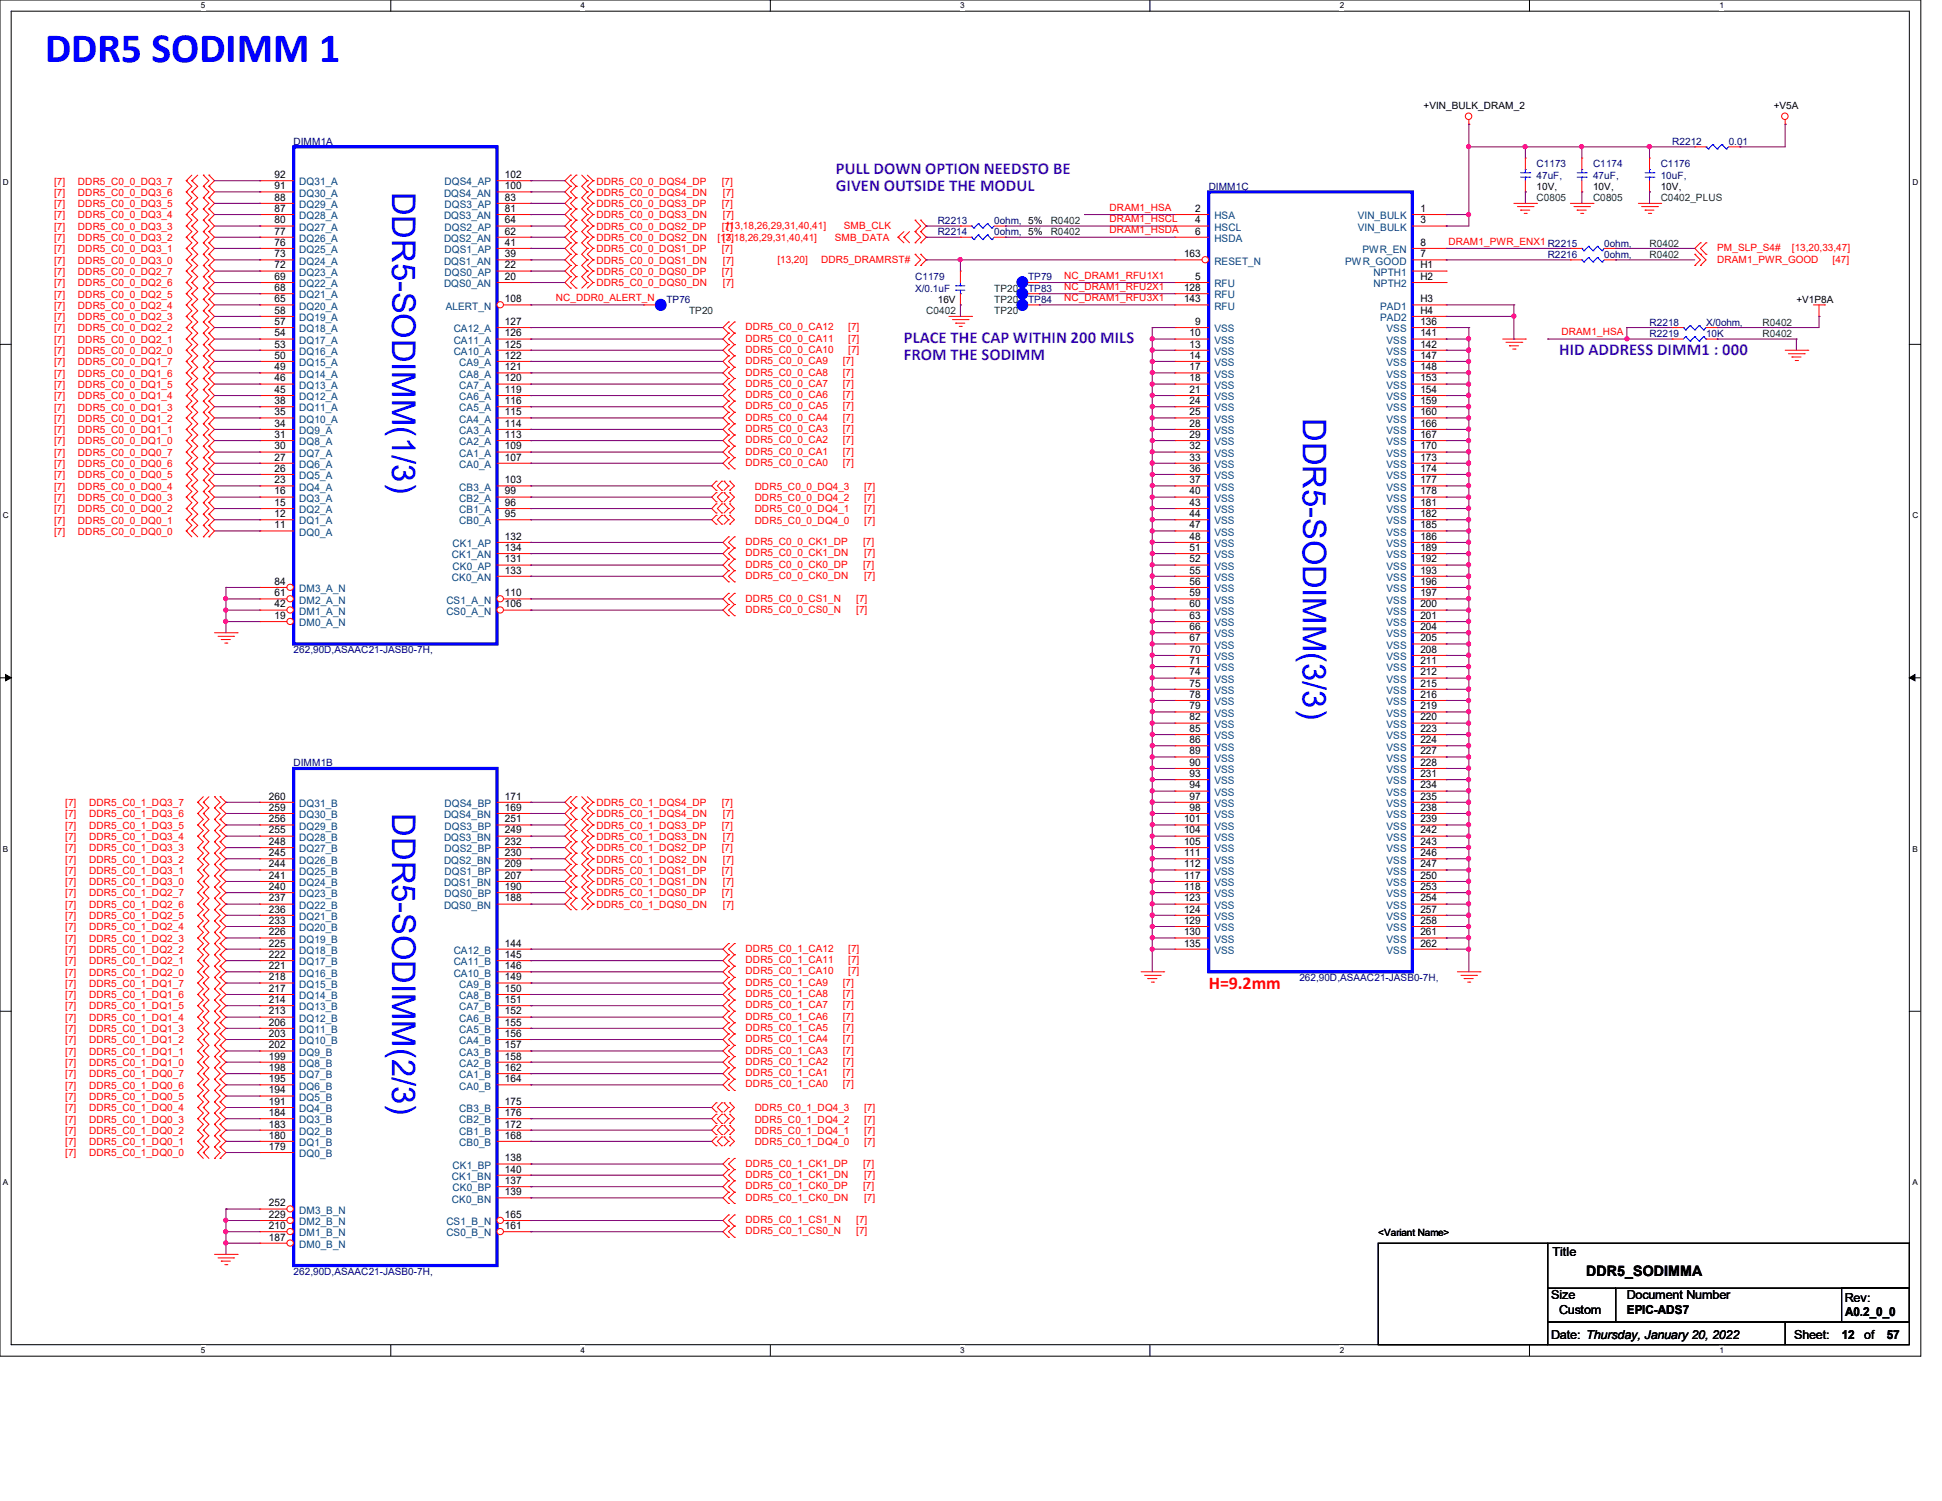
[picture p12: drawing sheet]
<svg xmlns="http://www.w3.org/2000/svg" width="279mm" height="216mm" viewBox="0 0 279 216" stroke-linecap="round" stroke-linejoin="round" font-family="sans-serif">
<defs><g id="words">
<text font-size="6" fill="#00f" x="6.5" y="8.9">DDR5 SODIMM 1</text>
<g font-size="4.7" fill="#00f">
<text x="56.4" y="27.6" transform="rotate(90 56.4 27.6)">DDR5-SODIMM(1/3)</text>
<text x="187.5" y="60.1" transform="rotate(90 187.5 60.1)">DDR5-SODIMM(3/3)</text>
<text x="56.4" y="117" transform="rotate(90 56.4 117)">DDR5-SODIMM(2/3)</text>
</g>
<text font-size="2.6" fill="#f00" x="173.9" y="142.2">H=9.2mm</text>
<g font-size="2.4" fill="#8000ff">
<text x="120.3" y="25">PULL DOWN OPTION NEEDSTO BE</text>
<text x="120.3" y="27.4">GIVEN OUTSIDE THE MODUL</text>
<text x="130" y="49.4">PLACE THE CAP WITHIN 200 MILS</text>
<text x="130" y="51.8">FROM THE SODIMM</text>
<text x="224.3" y="51.1">HID ADDRESS DIMM1 : 000</text>
</g>
<text font-size="2.1" x="228.2" y="183.5">DDR5_SODIMMA</text>
<g font-size="1.8">
<text x="223.3" y="180.7">Title</text>
<text x="223.2" y="186.9">Size</text>
<text x="224.3" y="189">Custom</text>
<text x="234" y="186.9">Document Number</text>
<text x="234.1" y="189.1">EPIC-ADS7</text>
<text x="265.4" y="187.2">Rev:</text>
<text x="265.4" y="189.2">A0.2_0_0</text>
<text x="223.2" y="192.6">Date: Thursday, January 20, 2022</text>
<text x="258.1" y="192.6">Sheet:</text>
<text x="265" y="192.7">12</text>
<text x="268.2" y="192.6">of</text>
<text x="271.5" y="192.7">57</text>
</g>
<g font-size="1.5">
<text x="39.5" y="25.6">92</text>
<text x="39.5" y="27.2">91</text>
<text x="39.5" y="28.9">88</text>
<text x="72.6" y="25.6">102</text>
<text x="72.6" y="27.2">100</text>
<text x="72.6" y="28.9">83</text>
<text x="39.5" y="30.5">87</text>
<text x="39.5" y="32.1">80</text>
<text x="39.5" y="33.7">77</text>
<text x="39.5" y="35.3">76</text>
<text x="72.6" y="30.5">81</text>
<text x="72.6" y="32.1">64</text>
<text x="72.6" y="33.7">62</text>
<text x="72.6" y="35.3">41</text>
<text x="172" y="33.7">6</text>
<text x="172" y="32.1">4</text>
<text x="172" y="30.5">2</text>
<text x="204.3" y="35.3">8</text>
<text x="204.3" y="30.5">1</text>
<text x="204.3" y="32.1">3</text>
<text x="39.5" y="37">73</text>
<text x="39.5" y="38.6">72</text>
<text x="39.5" y="40.3">69</text>
<text x="39.5" y="41.9">68</text>
<text x="72.6" y="37">39</text>
<text x="72.6" y="38.6">22</text>
<text x="72.6" y="40.3">20</text>
<text x="170.4" y="37">163</text>
<text x="170.4" y="41.9">128</text>
<text x="172" y="40.3">5</text>
<text x="204.3" y="38.6">H1</text>
<text x="204.3" y="37">7</text>
<text x="204.3" y="40.3">H2</text>
<text x="39.5" y="43.5">65</text>
<text x="39.5" y="45.1">58</text>
<text x="39.5" y="46.7">57</text>
<text x="72.6" y="43.5">108</text>
<text x="72.6" y="46.7">127</text>
<text x="170.4" y="43.5">143</text>
<text x="172" y="46.7">9</text>
<text x="204.3" y="46.7">136</text>
<text x="204.3" y="43.5">H3</text>
<text x="204.3" y="45.1">H4</text>
<text x="39.5" y="48.4">54</text>
<text x="39.5" y="50">53</text>
<text x="39.5" y="51.6">50</text>
<text x="39.5" y="53.3">49</text>
<text x="72.6" y="48.4">126</text>
<text x="72.6" y="50">125</text>
<text x="72.6" y="51.6">122</text>
<text x="72.6" y="53.3">121</text>
<text x="171.2" y="53.3">17</text>
<text x="171.2" y="51.6">14</text>
<text x="171.2" y="50">13</text>
<text x="171.2" y="48.4">10</text>
<text x="204.3" y="53.3">148</text>
<text x="204.3" y="51.6">147</text>
<text x="204.3" y="50">142</text>
<text x="204.3" y="48.4">141</text>
<text x="39.5" y="54.9">46</text>
<text x="39.5" y="56.5">45</text>
<text x="39.5" y="58.1">38</text>
<text x="39.5" y="59.7">35</text>
<text x="72.6" y="54.9">120</text>
<text x="72.6" y="56.5">119</text>
<text x="72.6" y="58.1">116</text>
<text x="72.6" y="59.7">115</text>
<text x="171.2" y="59.7">25</text>
<text x="171.2" y="58.1">24</text>
<text x="171.2" y="56.5">21</text>
<text x="171.2" y="54.9">18</text>
<text x="204.3" y="59.7">160</text>
<text x="204.3" y="58.1">159</text>
<text x="204.3" y="56.5">154</text>
<text x="204.3" y="54.9">153</text>
<text x="39.5" y="61.4">34</text>
<text x="39.5" y="63">31</text>
<text x="39.5" y="64.6">30</text>
<text x="72.6" y="61.4">114</text>
<text x="72.6" y="63">113</text>
<text x="72.6" y="64.6">109</text>
<text x="171.2" y="64.6">32</text>
<text x="171.2" y="63">29</text>
<text x="171.2" y="61.4">28</text>
<text x="204.3" y="64.6">170</text>
<text x="204.3" y="63">167</text>
<text x="204.3" y="61.4">166</text>
<text x="39.5" y="66.3">27</text>
<text x="39.5" y="67.9">26</text>
<text x="39.5" y="69.5">23</text>
<text x="39.5" y="71.1">16</text>
<text x="72.6" y="66.3">107</text>
<text x="72.6" y="69.5">103</text>
<text x="72.6" y="71.1">99</text>
<text x="171.2" y="71.1">40</text>
<text x="171.2" y="69.5">37</text>
<text x="171.2" y="67.9">36</text>
<text x="171.2" y="66.3">33</text>
<text x="204.3" y="71.1">178</text>
<text x="204.3" y="69.5">177</text>
<text x="204.3" y="67.9">174</text>
<text x="204.3" y="66.3">173</text>
<text x="39.5" y="72.8">15</text>
<text x="39.5" y="74.4">12</text>
<text x="39.5" y="76">11</text>
<text x="72.6" y="72.8">96</text>
<text x="72.6" y="74.4">95</text>
<text x="72.6" y="77.6">132</text>
<text x="171.2" y="77.6">48</text>
<text x="171.2" y="76">47</text>
<text x="171.2" y="74.4">44</text>
<text x="171.2" y="72.8">43</text>
<text x="204.3" y="77.6">186</text>
<text x="204.3" y="76">185</text>
<text x="204.3" y="72.8">181</text>
<text x="204.3" y="74.4">182</text>
<text x="72.6" y="79.2">134</text>
<text x="72.6" y="80.9">131</text>
<text x="72.6" y="82.5">133</text>
<text x="171.2" y="82.5">55</text>
<text x="171.2" y="80.9">52</text>
<text x="171.2" y="79.2">51</text>
<text x="204.3" y="82.5">193</text>
<text x="204.3" y="80.9">192</text>
<text x="204.3" y="79.2">189</text>
<text x="39.5" y="84.1">84</text>
<text x="39.5" y="85.8">61</text>
<text x="39.5" y="87.4">42</text>
<text x="39.5" y="89">19</text>
<text x="72.6" y="85.8">110</text>
<text x="72.6" y="87.4">106</text>
<text x="171.2" y="89">63</text>
<text x="171.2" y="87.4">60</text>
<text x="171.2" y="85.8">59</text>
<text x="171.2" y="84.1">56</text>
<text x="204.3" y="89">201</text>
<text x="204.3" y="87.4">200</text>
<text x="204.3" y="85.8">197</text>
<text x="204.3" y="84.1">196</text>
<text x="171.2" y="95.5">71</text>
<text x="171.2" y="93.9">70</text>
<text x="171.2" y="92.2">67</text>
<text x="171.2" y="90.6">66</text>
<text x="204.3" y="95.5">211</text>
<text x="204.3" y="93.9">208</text>
<text x="204.3" y="92.2">205</text>
<text x="204.3" y="90.6">204</text>
<text x="171.2" y="100.4">78</text>
<text x="171.2" y="98.8">75</text>
<text x="171.2" y="97.2">74</text>
<text x="204.3" y="97.2">212</text>
<text x="204.3" y="98.8">215</text>
<text x="204.3" y="100.4">216</text>
<text x="171.2" y="105.3">85</text>
<text x="171.2" y="103.6">82</text>
<text x="171.2" y="106.9">86</text>
<text x="171.2" y="102">79</text>
<text x="204.3" y="102">219</text>
<text x="204.3" y="103.6">220</text>
<text x="204.3" y="105.3">223</text>
<text x="204.3" y="106.9">224</text>
<text x="171.2" y="110.2">90</text>
<text x="171.2" y="111.8">93</text>
<text x="171.2" y="113.4">94</text>
<text x="171.2" y="108.5">89</text>
<text x="204.3" y="108.5">227</text>
<text x="204.3" y="110.2">228</text>
<text x="204.3" y="111.8">231</text>
<text x="204.3" y="113.4">234</text>
<text x="38.7" y="115">260</text>
<text x="38.7" y="116.6">259</text>
<text x="38.7" y="118.3">256</text>
<text x="38.7" y="119.9">255</text>
<text x="72.6" y="115">171</text>
<text x="72.6" y="116.6">169</text>
<text x="72.6" y="118.3">251</text>
<text x="72.6" y="119.9">249</text>
<text x="170.4" y="118.3">101</text>
<text x="170.4" y="119.9">104</text>
<text x="171.2" y="115">97</text>
<text x="171.2" y="116.6">98</text>
<text x="204.3" y="115">235</text>
<text x="204.3" y="116.6">238</text>
<text x="204.3" y="118.3">239</text>
<text x="204.3" y="119.9">242</text>
<text x="38.7" y="121.5">248</text>
<text x="38.7" y="123.1">245</text>
<text x="38.7" y="124.8">244</text>
<text x="72.6" y="121.5">232</text>
<text x="72.6" y="123.1">230</text>
<text x="72.6" y="124.8">209</text>
<text x="170.4" y="121.5">105</text>
<text x="170.4" y="123.1">111</text>
<text x="170.4" y="124.8">112</text>
<text x="204.3" y="121.5">243</text>
<text x="204.3" y="123.1">246</text>
<text x="204.3" y="124.8">247</text>
<text x="38.7" y="126.4">241</text>
<text x="38.7" y="128">240</text>
<text x="38.7" y="129.7">237</text>
<text x="38.7" y="131.3">236</text>
<text x="72.6" y="126.4">207</text>
<text x="72.6" y="128">190</text>
<text x="72.6" y="129.7">188</text>
<text x="170.4" y="126.4">117</text>
<text x="170.4" y="128">118</text>
<text x="170.4" y="129.7">123</text>
<text x="170.4" y="131.3">124</text>
<text x="204.3" y="126.4">250</text>
<text x="204.3" y="128">253</text>
<text x="204.3" y="129.7">254</text>
<text x="204.3" y="131.3">257</text>
<text x="38.7" y="132.9">233</text>
<text x="38.7" y="134.5">226</text>
<text x="38.7" y="136.1">225</text>
<text x="38.7" y="137.8">222</text>
<text x="72.6" y="136.1">144</text>
<text x="72.6" y="137.8">145</text>
<text x="170.4" y="136.1">135</text>
<text x="170.4" y="134.5">130</text>
<text x="170.4" y="132.9">129</text>
<text x="204.3" y="132.9">258</text>
<text x="204.3" y="134.5">261</text>
<text x="204.3" y="136.1">262</text>
<text x="38.7" y="139.4">221</text>
<text x="38.7" y="141">218</text>
<text x="38.7" y="142.7">217</text>
<text x="72.6" y="139.4">146</text>
<text x="72.6" y="141">149</text>
<text x="72.6" y="142.7">150</text>
<text x="38.7" y="144.3">214</text>
<text x="38.7" y="145.9">213</text>
<text x="38.7" y="147.5">206</text>
<text x="38.7" y="149.1">203</text>
<text x="72.6" y="144.3">151</text>
<text x="72.6" y="145.9">152</text>
<text x="72.6" y="147.5">155</text>
<text x="72.6" y="149.1">156</text>
<text x="38.7" y="150.8">202</text>
<text x="38.7" y="152.4">199</text>
<text x="38.7" y="154.1">198</text>
<text x="38.7" y="155.7">195</text>
<text x="72.6" y="150.8">157</text>
<text x="72.6" y="152.4">158</text>
<text x="72.6" y="154.1">162</text>
<text x="72.6" y="155.7">164</text>
<text x="38.7" y="157.3">194</text>
<text x="38.7" y="158.9">191</text>
<text x="38.7" y="160.5">184</text>
<text x="72.6" y="158.9">175</text>
<text x="72.6" y="160.5">176</text>
<text x="38.7" y="162.2">183</text>
<text x="38.7" y="163.8">180</text>
<text x="38.7" y="165.4">179</text>
<text x="72.6" y="162.2">172</text>
<text x="72.6" y="163.8">168</text>
<text x="72.6" y="167">138</text>
<text x="38.7" y="173.5">252</text>
<text x="72.6" y="168.7">140</text>
<text x="72.6" y="170.3">137</text>
<text x="72.6" y="171.9">139</text>
<text x="38.7" y="175.2">229</text>
<text x="38.7" y="176.8">210</text>
<text x="38.7" y="178.4">187</text>
<text x="72.6" y="175.2">165</text>
<text x="72.6" y="176.8">161</text>
</g>
<g font-size="1.5" fill="#004080">
<text x="43.1" y="26.7">DQ31_A</text>
<text x="43.1" y="28.3">DQ30_A</text>
<text x="43.1" y="29.9">DQ29_A</text>
<text x="63.9" y="28.3">DQS4_AN</text>
<text x="64" y="26.7">DQS4_AP</text>
<text x="64" y="29.9">DQS3_AP</text>
<text x="43.1" y="31.5">DQ28_A</text>
<text x="43.1" y="33.2">DQ27_A</text>
<text x="43.1" y="34.8">DQ26_A</text>
<text x="63.9" y="31.5">DQS3_AN</text>
<text x="63.9" y="34.8">DQS2_AN</text>
<text x="64" y="33.2">DQS2_AP</text>
<text x="174.7" y="34.8">HSDA</text>
<text x="174.7" y="33.2">HSCL</text>
<text x="174.7" y="31.5">HSA</text>
<text x="195.4" y="31.5">VIN_BULK</text>
<text x="195.4" y="33.2">VIN_BULK</text>
<text x="43.1" y="36.4">DQ25_A</text>
<text x="43.1" y="38.1">DQ24_A</text>
<text x="43.1" y="39.7">DQ23_A</text>
<text x="43.1" y="41.3">DQ22_A</text>
<text x="63.9" y="38.1">DQS1_AN</text>
<text x="63.9" y="41.3">DQS0_AN</text>
<text x="64" y="36.4">DQS1_AP</text>
<text x="64" y="39.7">DQS0_AP</text>
<text x="174.7" y="38.1">RESET_N</text>
<text x="174.7" y="41.3">RFU</text>
<text x="193.6" y="38.1">PWR_GOOD</text>
<text x="196" y="36.4">PWR_EN</text>
<text x="197.6" y="39.7">NPTH1</text>
<text x="197.6" y="41.3">NPTH2</text>
<text x="43.1" y="42.9">DQ21_A</text>
<text x="43.1" y="44.5">DQ20_A</text>
<text x="43.1" y="46.2">DQ19_A</text>
<text x="43.1" y="47.8">DQ18_A</text>
<text x="64.1" y="44.5">ALERT_N</text>
<text x="65.3" y="47.8">CA12_A</text>
<text x="174.7" y="47.8">VSS</text>
<text x="174.7" y="42.9">RFU</text>
<text x="174.7" y="44.5">RFU</text>
<text x="198.6" y="44.5">PAD1</text>
<text x="198.6" y="46.2">PAD2</text>
<text x="199.5" y="47.8">VSS</text>
<text x="43.1" y="49.4">DQ17_A</text>
<text x="43.1" y="51.1">DQ16_A</text>
<text x="43.1" y="52.7">DQ15_A</text>
<text x="65.3" y="49.4">CA11_A</text>
<text x="65.3" y="51.1">CA10_A</text>
<text x="66.1" y="52.7">CA9_A</text>
<text x="174.7" y="52.7">VSS</text>
<text x="174.7" y="51.1">VSS</text>
<text x="174.7" y="49.4">VSS</text>
<text x="199.5" y="52.7">VSS</text>
<text x="199.5" y="51.1">VSS</text>
<text x="199.5" y="49.4">VSS</text>
<text x="43.1" y="54.3">DQ14_A</text>
<text x="43.1" y="55.9">DQ13_A</text>
<text x="43.1" y="57.6">DQ12_A</text>
<text x="43.1" y="59.2">DQ11_A</text>
<text x="66.1" y="54.3">CA8_A</text>
<text x="66.1" y="55.9">CA7_A</text>
<text x="66.1" y="57.6">CA6_A</text>
<text x="66.1" y="59.2">CA5_A</text>
<text x="174.7" y="59.2">VSS</text>
<text x="174.7" y="57.6">VSS</text>
<text x="174.7" y="55.9">VSS</text>
<text x="174.7" y="54.3">VSS</text>
<text x="199.5" y="59.2">VSS</text>
<text x="199.5" y="57.6">VSS</text>
<text x="199.5" y="55.9">VSS</text>
<text x="199.5" y="54.3">VSS</text>
<text x="43.1" y="60.8">DQ10_A</text>
<text x="43.1" y="62.4">DQ9_A</text>
<text x="43.1" y="64">DQ8_A</text>
<text x="43.1" y="65.7">DQ7_A</text>
<text x="66.1" y="60.8">CA4_A</text>
<text x="66.1" y="62.4">CA3_A</text>
<text x="66.1" y="64">CA2_A</text>
<text x="66.1" y="65.7">CA1_A</text>
<text x="174.7" y="65.7">VSS</text>
<text x="174.7" y="64">VSS</text>
<text x="174.7" y="62.4">VSS</text>
<text x="174.7" y="60.8">VSS</text>
<text x="199.5" y="65.7">VSS</text>
<text x="199.5" y="64">VSS</text>
<text x="199.5" y="62.4">VSS</text>
<text x="199.5" y="60.8">VSS</text>
<text x="43.1" y="67.3">DQ6_A</text>
<text x="43.1" y="68.9">DQ5_A</text>
<text x="43.1" y="70.6">DQ4_A</text>
<text x="66.1" y="67.3">CA0_A</text>
<text x="66.1" y="70.6">CB3_A</text>
<text x="174.7" y="70.6">VSS</text>
<text x="174.7" y="68.9">VSS</text>
<text x="174.7" y="67.3">VSS</text>
<text x="199.5" y="70.6">VSS</text>
<text x="199.5" y="68.9">VSS</text>
<text x="199.5" y="67.3">VSS</text>
<text x="43.1" y="72.2">DQ3_A</text>
<text x="43.1" y="73.8">DQ2_A</text>
<text x="43.1" y="75.4">DQ1_A</text>
<text x="43.1" y="77">DQ0_A</text>
<text x="66.1" y="72.2">CB2_A</text>
<text x="66.1" y="73.8">CB1_A</text>
<text x="66.1" y="75.4">CB0_A</text>
<text x="174.7" y="77">VSS</text>
<text x="174.7" y="75.4">VSS</text>
<text x="174.7" y="73.8">VSS</text>
<text x="174.7" y="72.2">VSS</text>
<text x="199.5" y="77">VSS</text>
<text x="199.5" y="73.8">VSS</text>
<text x="199.5" y="72.2">VSS</text>
<text x="199.5" y="75.4">VSS</text>
<text x="65" y="80.3">CK1_AN</text>
<text x="65" y="83.6">CK0_AN</text>
<text x="65.1" y="78.7">CK1_AP</text>
<text x="65.1" y="82">CK0_AP</text>
<text x="174.7" y="83.6">VSS</text>
<text x="174.7" y="82">VSS</text>
<text x="174.7" y="80.3">VSS</text>
<text x="174.7" y="78.7">VSS</text>
<text x="199.5" y="83.6">VSS</text>
<text x="199.5" y="82">VSS</text>
<text x="199.5" y="80.3">VSS</text>
<text x="199.5" y="78.7">VSS</text>
<text x="43.1" y="85.2">DM3_A_N</text>
<text x="43.1" y="86.8">DM2_A_N</text>
<text x="43.1" y="88.4">DM1_A_N</text>
<text x="64.2" y="86.8">CS1_A_N</text>
<text x="64.2" y="88.4">CS0_A_N</text>
<text x="174.7" y="88.4">VSS</text>
<text x="174.7" y="86.8">VSS</text>
<text x="174.7" y="85.2">VSS</text>
<text x="199.5" y="88.4">VSS</text>
<text x="199.5" y="86.8">VSS</text>
<text x="199.5" y="85.2">VSS</text>
<text x="43.1" y="90.1">DM0_A_N</text>
<text x="174.7" y="95">VSS</text>
<text x="174.7" y="93.3">VSS</text>
<text x="174.7" y="91.7">VSS</text>
<text x="174.7" y="90.1">VSS</text>
<text x="199.5" y="95">VSS</text>
<text x="199.5" y="93.3">VSS</text>
<text x="199.5" y="91.7">VSS</text>
<text x="199.5" y="90.1">VSS</text>
<text x="174.7" y="101.4">VSS</text>
<text x="174.7" y="99.8">VSS</text>
<text x="174.7" y="98.2">VSS</text>
<text x="174.7" y="96.6">VSS</text>
<text x="199.5" y="98.2">VSS</text>
<text x="199.5" y="99.8">VSS</text>
<text x="199.5" y="101.4">VSS</text>
<text x="199.5" y="96.6">VSS</text>
<text x="174.7" y="106.3">VSS</text>
<text x="174.7" y="104.7">VSS</text>
<text x="174.7" y="108">VSS</text>
<text x="174.7" y="103.1">VSS</text>
<text x="199.5" y="103.1">VSS</text>
<text x="199.5" y="104.7">VSS</text>
<text x="199.5" y="106.3">VSS</text>
<text x="199.5" y="108">VSS</text>
<text x="174.7" y="111.2">VSS</text>
<text x="174.7" y="112.8">VSS</text>
<text x="174.7" y="109.6">VSS</text>
<text x="199.5" y="109.6">VSS</text>
<text x="199.5" y="111.2">VSS</text>
<text x="199.5" y="112.8">VSS</text>
<text x="43.1" y="116.1">DQ31_B</text>
<text x="43.1" y="117.7">DQ30_B</text>
<text x="43.1" y="119.3">DQ29_B</text>
<text x="63.9" y="117.7">DQS4_BN</text>
<text x="64" y="116.1">DQS4_BP</text>
<text x="64" y="119.3">DQS3_BP</text>
<text x="174.7" y="114.5">VSS</text>
<text x="174.7" y="116.1">VSS</text>
<text x="174.7" y="117.7">VSS</text>
<text x="174.7" y="119.3">VSS</text>
<text x="199.5" y="114.5">VSS</text>
<text x="199.5" y="116.1">VSS</text>
<text x="199.5" y="117.7">VSS</text>
<text x="199.5" y="119.3">VSS</text>
<text x="43.1" y="120.9">DQ28_B</text>
<text x="43.1" y="122.6">DQ27_B</text>
<text x="43.1" y="124.2">DQ26_B</text>
<text x="43.1" y="125.8">DQ25_B</text>
<text x="63.9" y="120.9">DQS3_BN</text>
<text x="63.9" y="124.2">DQS2_BN</text>
<text x="64" y="122.6">DQS2_BP</text>
<text x="64" y="125.8">DQS1_BP</text>
<text x="174.7" y="120.9">VSS</text>
<text x="174.7" y="122.6">VSS</text>
<text x="174.7" y="124.2">VSS</text>
<text x="174.7" y="125.8">VSS</text>
<text x="199.5" y="120.9">VSS</text>
<text x="199.5" y="122.6">VSS</text>
<text x="199.5" y="124.2">VSS</text>
<text x="199.5" y="125.8">VSS</text>
<text x="43.1" y="127.5">DQ24_B</text>
<text x="43.1" y="129.1">DQ23_B</text>
<text x="43.1" y="130.7">DQ22_B</text>
<text x="63.9" y="127.5">DQS1_BN</text>
<text x="63.9" y="130.7">DQS0_BN</text>
<text x="64" y="129.1">DQS0_BP</text>
<text x="174.7" y="127.5">VSS</text>
<text x="174.7" y="129.1">VSS</text>
<text x="174.7" y="130.7">VSS</text>
<text x="199.5" y="127.5">VSS</text>
<text x="199.5" y="129.1">VSS</text>
<text x="199.5" y="130.7">VSS</text>
<text x="43.1" y="132.3">DQ21_B</text>
<text x="43.1" y="133.9">DQ20_B</text>
<text x="43.1" y="135.6">DQ19_B</text>
<text x="43.1" y="137.2">DQ18_B</text>
<text x="65.3" y="137.2">CA12_B</text>
<text x="174.7" y="137.2">VSS</text>
<text x="174.7" y="135.6">VSS</text>
<text x="174.7" y="132.3">VSS</text>
<text x="174.7" y="133.9">VSS</text>
<text x="199.5" y="132.3">VSS</text>
<text x="199.5" y="133.9">VSS</text>
<text x="199.5" y="135.6">VSS</text>
<text x="199.5" y="137.2">VSS</text>
<text x="43.1" y="138.9">DQ17_B</text>
<text x="43.1" y="140.5">DQ16_B</text>
<text x="43.1" y="142.1">DQ15_B</text>
<text x="43.1" y="143.7">DQ14_B</text>
<text x="65.3" y="138.9">CA11_B</text>
<text x="65.3" y="140.5">CA10_B</text>
<text x="66.1" y="142.1">CA9_B</text>
<text x="66.1" y="143.7">CA8_B</text>
<text x="43.1" y="145.3">DQ13_B</text>
<text x="43.1" y="147">DQ12_B</text>
<text x="43.1" y="148.6">DQ11_B</text>
<text x="66.1" y="145.3">CA7_B</text>
<text x="66.1" y="147">CA6_B</text>
<text x="66.1" y="148.6">CA5_B</text>
<text x="43.1" y="150.2">DQ10_B</text>
<text x="43.1" y="151.8">DQ9_B</text>
<text x="43.1" y="153.5">DQ8_B</text>
<text x="43.1" y="155.1">DQ7_B</text>
<text x="66.1" y="150.2">CA4_B</text>
<text x="66.1" y="151.8">CA3_B</text>
<text x="66.1" y="153.5">CA2_B</text>
<text x="66.1" y="155.1">CA1_B</text>
<text x="43.1" y="156.7">DQ6_B</text>
<text x="43.1" y="158.3">DQ5_B</text>
<text x="43.1" y="160">DQ4_B</text>
<text x="43.1" y="161.6">DQ3_B</text>
<text x="66.1" y="156.7">CA0_B</text>
<text x="66.1" y="160">CB3_B</text>
<text x="66.1" y="161.6">CB2_B</text>
<text x="43.1" y="163.2">DQ2_B</text>
<text x="43.1" y="164.8">DQ1_B</text>
<text x="43.1" y="166.5">DQ0_B</text>
<text x="66.1" y="163.2">CB1_B</text>
<text x="66.1" y="164.8">CB0_B</text>
<text x="65" y="169.7">CK1_BN</text>
<text x="65" y="173">CK0_BN</text>
<text x="65.1" y="168.1">CK1_BP</text>
<text x="65.1" y="171.4">CK0_BP</text>
<text x="43.1" y="174.6">DM3_B_N</text>
<text x="43.1" y="176.2">DM2_B_N</text>
<text x="43.1" y="177.8">DM1_B_N</text>
<text x="43.1" y="179.5">DM0_B_N</text>
<text x="64.2" y="176.2">CS1_B_N</text>
<text x="64.2" y="177.8">CS0_B_N</text>
</g>
<g font-size="1.4">
<text x="204.8" y="15.7">+VIN_BULK_DRAM_2</text>
<text x="255.2" y="15.7">+V5A</text>
<text x="221.1" y="27.3">10V,</text>
<text x="229.2" y="27.3">10V,</text>
<text x="238.9" y="27.3">10V,</text>
<text x="134.9" y="43.6">16V</text>
<text x="258.5" y="43.6">+V1P8A</text>
<text x="198.3" y="177.7">&lt;Variant Name&gt;</text>
</g>
<g font-size="1.4" fill="#000080">
<text x="42.2" y="20.8">DIMM1A</text>
<text x="240.6" y="20.8">R2212</text>
<text x="248.7" y="20.8">0.01</text>
<text x="173.9" y="27.3">DIMM1C</text>
<text x="221.1" y="24.1">C1173</text>
<text x="221.1" y="25.7">47uF,</text>
<text x="229.2" y="24.1">C1174</text>
<text x="229.2" y="25.7">47uF,</text>
<text x="238.9" y="24.1">C1176</text>
<text x="238.9" y="25.7">10uF,</text>
<text x="134.9" y="33.9">R2214</text>
<text x="134.9" y="32.2">R2213</text>
<text x="143" y="33.9">0ohm, 5%</text>
<text x="143" y="32.2">0ohm, 5%</text>
<text x="230.8" y="35.5">0ohm,</text>
<text x="131.7" y="40.3">C1179</text>
<text x="131.7" y="42">X/0.1uF</text>
<text x="147.9" y="40.3">TP79</text>
<text x="147.9" y="42">TP83</text>
<text x="222.7" y="37.1">R2216</text>
<text x="230.8" y="37.1">0ohm,</text>
<text x="95.9" y="43.6">TP76</text>
<text x="147.9" y="43.6">TP84</text>
<text x="237.3" y="46.9">R2218</text>
<text x="245.5" y="46.9">X/0ohm,</text>
<text x="237.3" y="48.5">R2219</text>
<text x="245.5" y="48.5">10K</text>
<text x="42.2" y="94">262,90D,ASAAC21-JASB0-7H,</text>
<text x="42.2" y="110.2">DIMM1B</text>
<text x="186.9" y="141.1">262,90D,ASAAC21-JASB0-7H,</text>
<text x="42.2" y="183.4">262,90D,ASAAC21-JASB0-7H,</text>
</g>
<g font-size="1.4" fill="#f00">
<text x="7.8" y="26.5">[7]</text>
<text x="7.8" y="28.2">[7]</text>
<text x="7.8" y="29.8">[7]</text>
<text x="11.2" y="26.5">DDR5_C0_0_DQ3_7</text>
<text x="11.2" y="28.2">DDR5_C0_0_DQ3_6</text>
<text x="11.2" y="29.8">DDR5_C0_0_DQ3_5</text>
<text x="85.8" y="29.8">DDR5_C0_0_DQS3_DP</text>
<text x="85.8" y="26.5">DDR5_C0_0_DQS4_DP</text>
<text x="85.8" y="28.2">DDR5_C0_0_DQS4_DN</text>
<text x="103.8" y="29.8">[7]</text>
<text x="103.8" y="26.5">[7]</text>
<text x="104" y="28.2">[7]</text>
<text x="7.8" y="31.4">[7]</text>
<text x="7.8" y="33">[7]</text>
<text x="7.8" y="34.7">[7]</text>
<text x="11.2" y="31.4">DDR5_C0_0_DQ3_4</text>
<text x="11.2" y="33">DDR5_C0_0_DQ3_3</text>
<text x="11.2" y="34.7">DDR5_C0_0_DQ3_2</text>
<text x="85.8" y="33">DDR5_C0_0_DQS2_DP</text>
<text x="85.8" y="34.7">DDR5_C0_0_DQS2_DN</text>
<text x="85.8" y="31.4">DDR5_C0_0_DQS3_DN</text>
<text x="103.2" y="34.7">[13,18,26,29,31,40,41]</text>
<text x="103.8" y="33">[7]</text>
<text x="104" y="34.7">[7]</text>
<text x="104" y="31.4">[7]</text>
<text x="104.5" y="32.9">[13,18,26,29,31,40,41]</text>
<text x="120.1" y="34.7">SMB_DATA</text>
<text x="121.4" y="32.9">SMB_CLK</text>
<text x="159.6" y="30.3">DRAM1_HSA</text>
<text x="159.6" y="32">DRAM1_HSCL</text>
<text x="159.6" y="33.6">DRAM1_HSDA</text>
<text x="208.4" y="35.2">DRAM1_PWR_ENX1 R2215</text>
<text x="7.8" y="36.3">[7]</text>
<text x="7.8" y="37.9">[7]</text>
<text x="7.8" y="39.5">[7]</text>
<text x="7.8" y="41.1">[7]</text>
<text x="11.2" y="36.3">DDR5_C0_0_DQ3_1</text>
<text x="11.2" y="37.9">DDR5_C0_0_DQ3_0</text>
<text x="11.2" y="39.5">DDR5_C0_0_DQ2_7</text>
<text x="11.2" y="41.1">DDR5_C0_0_DQ2_6</text>
<text x="85.8" y="41.1">DDR5_C0_0_DQS0_DN</text>
<text x="85.8" y="39.5">DDR5_C0_0_DQS0_DP</text>
<text x="85.8" y="36.3">DDR5_C0_0_DQS1_DP</text>
<text x="85.8" y="37.9">DDR5_C0_0_DQS1_DN</text>
<text x="103.8" y="39.5">[7]</text>
<text x="103.8" y="36.3">[7]</text>
<text x="104" y="41.1">[7]</text>
<text x="104" y="37.9">[7]</text>
<text x="111.8" y="37.8">[13,20]</text>
<text x="118.2" y="37.8">DDR5_DRAMRST#</text>
<text x="153.1" y="40.1">NC_DRAM1_RFU1X1</text>
<text x="153.1" y="41.7">NC_DRAM1_RFU2X1</text>
<text x="247.1" y="36.1">PM_SLP_S4#</text>
<text x="247.1" y="37.8">DRAM1_PWR_GOOD</text>
<text x="257.8" y="36.1">[13,20,33,47]</text>
<text x="263.7" y="37.8">[47]</text>
<text x="7.8" y="42.8">[7]</text>
<text x="7.8" y="44.4">[7]</text>
<text x="7.8" y="46.1">[7]</text>
<text x="7.8" y="47.7">[7]</text>
<text x="11.2" y="42.8">DDR5_C0_0_DQ2_5</text>
<text x="11.2" y="44.4">DDR5_C0_0_DQ2_4</text>
<text x="11.2" y="46.1">DDR5_C0_0_DQ2_3</text>
<text x="11.2" y="47.7">DDR5_C0_0_DQ2_2</text>
<text x="80" y="43.3">NC_DDR0_ALERT_N</text>
<text x="107.3" y="47.5">DDR5_C0_0_CA12</text>
<text x="122.1" y="47.5">[7]</text>
<text x="153.1" y="43.3">NC_DRAM1_RFU3X1</text>
<text x="7.8" y="49.3">[7]</text>
<text x="7.8" y="50.9">[7]</text>
<text x="7.8" y="52.5">[7]</text>
<text x="11.2" y="49.3">DDR5_C0_0_DQ2_1</text>
<text x="11.2" y="50.9">DDR5_C0_0_DQ2_0</text>
<text x="11.2" y="52.5">DDR5_C0_0_DQ1_7</text>
<text x="107.3" y="52.4">DDR5_C0_0_CA9</text>
<text x="107.3" y="50.8">DDR5_C0_0_CA10</text>
<text x="107.3" y="49.1">DDR5_C0_0_CA11</text>
<text x="121.2" y="52.4">[7]</text>
<text x="122.1" y="50.8">[7]</text>
<text x="122.1" y="49.1">[7]</text>
<text x="224.7" y="48.2">DRAM1_HSA</text>
<text x="7.8" y="54.2">[7]</text>
<text x="7.8" y="55.8">[7]</text>
<text x="7.8" y="57.4">[7]</text>
<text x="7.8" y="59.1">[7]</text>
<text x="11.2" y="54.2">DDR5_C0_0_DQ1_6</text>
<text x="11.2" y="55.8">DDR5_C0_0_DQ1_5</text>
<text x="11.2" y="57.4">DDR5_C0_0_DQ1_4</text>
<text x="11.2" y="59.1">DDR5_C0_0_DQ1_3</text>
<text x="107.3" y="58.9">DDR5_C0_0_CA5</text>
<text x="107.3" y="57.3">DDR5_C0_0_CA6</text>
<text x="107.3" y="55.6">DDR5_C0_0_CA7</text>
<text x="107.3" y="54">DDR5_C0_0_CA8</text>
<text x="121.2" y="58.9">[7]</text>
<text x="121.2" y="57.3">[7]</text>
<text x="121.2" y="55.6">[7]</text>
<text x="121.2" y="54">[7]</text>
<text x="7.8" y="60.7">[7]</text>
<text x="7.8" y="62.3">[7]</text>
<text x="7.8" y="63.9">[7]</text>
<text x="7.8" y="65.5">[7]</text>
<text x="11.2" y="60.7">DDR5_C0_0_DQ1_2</text>
<text x="11.2" y="62.3">DDR5_C0_0_DQ1_1</text>
<text x="11.2" y="63.9">DDR5_C0_0_DQ1_0</text>
<text x="11.2" y="65.5">DDR5_C0_0_DQ0_7</text>
<text x="107.3" y="65.4">DDR5_C0_0_CA1</text>
<text x="107.3" y="63.8">DDR5_C0_0_CA2</text>
<text x="107.3" y="60.5">DDR5_C0_0_CA4</text>
<text x="107.3" y="62.1">DDR5_C0_0_CA3</text>
<text x="121.2" y="65.4">[7]</text>
<text x="121.2" y="63.8">[7]</text>
<text x="121.2" y="60.5">[7]</text>
<text x="121.2" y="62.1">[7]</text>
<text x="7.8" y="67.2">[7]</text>
<text x="7.8" y="68.8">[7]</text>
<text x="7.8" y="70.4">[7]</text>
<text x="11.2" y="67.2">DDR5_C0_0_DQ0_6</text>
<text x="11.2" y="68.8">DDR5_C0_0_DQ0_5</text>
<text x="11.2" y="70.4">DDR5_C0_0_DQ0_4</text>
<text x="107.3" y="67">DDR5_C0_0_CA0</text>
<text x="108.6" y="70.4">DDR5_C0_0_DQ4_3</text>
<text x="121.2" y="67">[7]</text>
<text x="124.3" y="70.4">[7]</text>
<text x="7.8" y="72.1">[7]</text>
<text x="7.8" y="73.7">[7]</text>
<text x="7.8" y="75.3">[7]</text>
<text x="7.8" y="76.9">[7]</text>
<text x="11.2" y="72.1">DDR5_C0_0_DQ0_3</text>
<text x="11.2" y="73.7">DDR5_C0_0_DQ0_2</text>
<text x="11.2" y="75.3">DDR5_C0_0_DQ0_1</text>
<text x="11.2" y="76.9">DDR5_C0_0_DQ0_0</text>
<text x="108.6" y="72.1">DDR5_C0_0_DQ4_2</text>
<text x="108.6" y="73.7">DDR5_C0_0_DQ4_1</text>
<text x="108.6" y="75.3">DDR5_C0_0_DQ4_0</text>
<text x="124.3" y="72.1">[7]</text>
<text x="124.3" y="73.7">[7]</text>
<text x="124.3" y="75.3">[7]</text>
<text x="107.3" y="83.3">DDR5_C0_0_CK0_DN</text>
<text x="107.3" y="81.7">DDR5_C0_0_CK0_DP</text>
<text x="107.3" y="78.4">DDR5_C0_0_CK1_DP</text>
<text x="107.3" y="80">DDR5_C0_0_CK1_DN</text>
<text x="124.2" y="81.7">[7]</text>
<text x="124.2" y="78.4">[7]</text>
<text x="124.3" y="83.3">[7]</text>
<text x="124.3" y="80">[7]</text>
<text x="107.3" y="86.5">DDR5_C0_0_CS1_N</text>
<text x="107.3" y="88.1">DDR5_C0_0_CS0_N</text>
<text x="123.2" y="86.5">[7]</text>
<text x="123.2" y="88.1">[7]</text>
<text x="9.4" y="116">[7]</text>
<text x="9.4" y="117.6">[7]</text>
<text x="9.4" y="119.2">[7]</text>
<text x="12.8" y="116">DDR5_C0_1_DQ3_7</text>
<text x="12.8" y="117.6">DDR5_C0_1_DQ3_6</text>
<text x="12.8" y="119.2">DDR5_C0_1_DQ3_5</text>
<text x="85.8" y="116">DDR5_C0_1_DQS4_DP</text>
<text x="85.8" y="117.6">DDR5_C0_1_DQS4_DN</text>
<text x="85.8" y="119.2">DDR5_C0_1_DQS3_DP</text>
<text x="103.8" y="116">[7]</text>
<text x="103.8" y="119.2">[7]</text>
<text x="104" y="117.6">[7]</text>
<text x="9.4" y="120.8">[7]</text>
<text x="9.4" y="122.4">[7]</text>
<text x="9.4" y="124.1">[7]</text>
<text x="9.4" y="125.7">[7]</text>
<text x="12.8" y="120.8">DDR5_C0_1_DQ3_4</text>
<text x="12.8" y="122.4">DDR5_C0_1_DQ3_3</text>
<text x="12.8" y="124.1">DDR5_C0_1_DQ3_2</text>
<text x="12.8" y="125.7">DDR5_C0_1_DQ3_1</text>
<text x="85.8" y="120.8">DDR5_C0_1_DQS3_DN</text>
<text x="85.8" y="122.4">DDR5_C0_1_DQS2_DP</text>
<text x="85.8" y="124.1">DDR5_C0_1_DQS2_DN</text>
<text x="85.8" y="125.7">DDR5_C0_1_DQS1_DP</text>
<text x="103.8" y="122.4">[7]</text>
<text x="103.8" y="125.7">[7]</text>
<text x="104" y="120.8">[7]</text>
<text x="104" y="124.1">[7]</text>
<text x="9.4" y="128.9">[7]</text>
<text x="9.4" y="130.6">[7]</text>
<text x="9.4" y="127.3">[7]</text>
<text x="12.8" y="128.9">DDR5_C0_1_DQ2_7</text>
<text x="12.8" y="130.6">DDR5_C0_1_DQ2_6</text>
<text x="12.8" y="127.3">DDR5_C0_1_DQ3_0</text>
<text x="85.8" y="127.3">DDR5_C0_1_DQS1_DN</text>
<text x="85.8" y="128.9">DDR5_C0_1_DQS0_DP</text>
<text x="85.8" y="130.6">DDR5_C0_1_DQS0_DN</text>
<text x="103.8" y="128.9">[7]</text>
<text x="104" y="127.3">[7]</text>
<text x="104" y="130.6">[7]</text>
<text x="9.4" y="132.2">[7]</text>
<text x="9.4" y="133.8">[7]</text>
<text x="9.4" y="135.5">[7]</text>
<text x="9.4" y="137.1">[7]</text>
<text x="12.8" y="132.2">DDR5_C0_1_DQ2_5</text>
<text x="12.8" y="133.8">DDR5_C0_1_DQ2_4</text>
<text x="12.8" y="135.5">DDR5_C0_1_DQ2_3</text>
<text x="12.8" y="137.1">DDR5_C0_1_DQ2_2</text>
<text x="107.3" y="136.9">DDR5_C0_1_CA12</text>
<text x="122.1" y="136.9">[7]</text>
<text x="9.4" y="141.9">[7]</text>
<text x="9.4" y="143.6">[7]</text>
<text x="9.4" y="138.7">[7]</text>
<text x="9.4" y="140.3">[7]</text>
<text x="12.8" y="141.9">DDR5_C0_1_DQ1_7</text>
<text x="12.8" y="143.6">DDR5_C0_1_DQ1_6</text>
<text x="12.8" y="138.7">DDR5_C0_1_DQ2_1</text>
<text x="12.8" y="140.3">DDR5_C0_1_DQ2_0</text>
<text x="107.3" y="138.6">DDR5_C0_1_CA11</text>
<text x="107.3" y="140.2">DDR5_C0_1_CA10</text>
<text x="107.3" y="141.8">DDR5_C0_1_CA9</text>
<text x="107.3" y="143.4">DDR5_C0_1_CA8</text>
<text x="121.2" y="141.8">[7]</text>
<text x="121.2" y="143.4">[7]</text>
<text x="122.1" y="138.6">[7]</text>
<text x="122.1" y="140.2">[7]</text>
<text x="9.4" y="145.2">[7]</text>
<text x="9.4" y="146.8">[7]</text>
<text x="9.4" y="148.5">[7]</text>
<text x="12.8" y="145.2">DDR5_C0_1_DQ1_5</text>
<text x="12.8" y="146.8">DDR5_C0_1_DQ1_4</text>
<text x="12.8" y="148.5">DDR5_C0_1_DQ1_3</text>
<text x="107.3" y="145">DDR5_C0_1_CA7</text>
<text x="107.3" y="146.7">DDR5_C0_1_CA6</text>
<text x="107.3" y="148.3">DDR5_C0_1_CA5</text>
<text x="107.3" y="149.9">DDR5_C0_1_CA4</text>
<text x="121.2" y="145">[7]</text>
<text x="121.2" y="146.7">[7]</text>
<text x="121.2" y="148.3">[7]</text>
<text x="121.2" y="149.9">[7]</text>
<text x="9.4" y="150.1">[7]</text>
<text x="9.4" y="151.7">[7]</text>
<text x="9.4" y="153.3">[7]</text>
<text x="9.4" y="154.9">[7]</text>
<text x="12.8" y="150.1">DDR5_C0_1_DQ1_2</text>
<text x="12.8" y="151.7">DDR5_C0_1_DQ1_1</text>
<text x="12.8" y="153.3">DDR5_C0_1_DQ1_0</text>
<text x="12.8" y="154.9">DDR5_C0_1_DQ0_7</text>
<text x="107.3" y="151.6">DDR5_C0_1_CA3</text>
<text x="107.3" y="153.2">DDR5_C0_1_CA2</text>
<text x="107.3" y="154.8">DDR5_C0_1_CA1</text>
<text x="121.2" y="151.6">[7]</text>
<text x="121.2" y="153.2">[7]</text>
<text x="121.2" y="154.8">[7]</text>
<text x="9.4" y="156.6">[7]</text>
<text x="9.4" y="158.2">[7]</text>
<text x="9.4" y="159.9">[7]</text>
<text x="9.4" y="161.5">[7]</text>
<text x="12.8" y="156.6">DDR5_C0_1_DQ0_6</text>
<text x="12.8" y="158.2">DDR5_C0_1_DQ0_5</text>
<text x="12.8" y="159.9">DDR5_C0_1_DQ0_4</text>
<text x="12.8" y="161.5">DDR5_C0_1_DQ0_3</text>
<text x="107.3" y="156.4">DDR5_C0_1_CA0</text>
<text x="108.6" y="159.9">DDR5_C0_1_DQ4_3</text>
<text x="108.6" y="161.5">DDR5_C0_1_DQ4_2</text>
<text x="121.2" y="156.4">[7]</text>
<text x="124.3" y="159.9">[7]</text>
<text x="124.3" y="161.5">[7]</text>
<text x="9.4" y="163.1">[7]</text>
<text x="9.4" y="164.7">[7]</text>
<text x="9.4" y="166.3">[7]</text>
<text x="12.8" y="163.1">DDR5_C0_1_DQ0_2</text>
<text x="12.8" y="164.7">DDR5_C0_1_DQ0_1</text>
<text x="12.8" y="166.3">DDR5_C0_1_DQ0_0</text>
<text x="107.3" y="167.8">DDR5_C0_1_CK1_DP</text>
<text x="108.6" y="163.1">DDR5_C0_1_DQ4_1</text>
<text x="108.6" y="164.7">DDR5_C0_1_DQ4_0</text>
<text x="124.2" y="167.8">[7]</text>
<text x="124.3" y="163.1">[7]</text>
<text x="124.3" y="164.7">[7]</text>
<text x="107.3" y="169.4">DDR5_C0_1_CK1_DN</text>
<text x="107.3" y="171.1">DDR5_C0_1_CK0_DP</text>
<text x="107.3" y="172.7">DDR5_C0_1_CK0_DN</text>
<text x="124.2" y="171.1">[7]</text>
<text x="124.3" y="169.4">[7]</text>
<text x="124.3" y="172.7">[7]</text>
<text x="107.3" y="175.9">DDR5_C0_1_CS1_N</text>
<text x="107.3" y="177.5">DDR5_C0_1_CS0_N</text>
<text x="123.2" y="175.9">[7]</text>
<text x="123.2" y="177.5">[7]</text>
</g>
<g font-size="1.4" fill="#008000">
<text x="221.1" y="29">C0805</text>
<text x="229.2" y="29">C0805</text>
<text x="238.9" y="29">C0402_PLUS</text>
<text x="151.2" y="33.9">R0402</text>
<text x="151.2" y="32.2">R0402</text>
<text x="237.3" y="35.5">R0402</text>
<text x="143" y="42">TP20</text>
<text x="237.3" y="37.1">R0402</text>
<text x="99.1" y="45.2">TP20</text>
<text x="133.3" y="45.2">C0402</text>
<text x="143" y="43.6">TP20</text>
<text x="143" y="45.2">TP20</text>
<text x="253.6" y="46.9">R0402</text>
<text x="253.6" y="48.5">R0402</text>
</g>
<g font-size="1.2">
<text x="28.9" y="1.2">5</text>
<text x="83.5" y="1.2">4</text>
<text x="138.1" y="1.2">3</text>
<text x="192.8" y="1.2">2</text>
<text x="247.4" y="1.2">1</text>
<text x=".4" y="26.6">D</text>
<text x="275.2" y="26.6">D</text>
<text x=".4" y="74.5">C</text>
<text x="275.2" y="74.5">C</text>
<text x=".4" y="122.5">B</text>
<text x="275.2" y="122.5">B</text>
<text x=".4" y="170.5">A</text>
<text x="275.2" y="170.5">A</text>
<text x="28.9" y="194.6">5</text>
<text x="83.5" y="194.6">4</text>
<text x="138.1" y="194.6">3</text>
<text x="192.8" y="194.6">2</text>
<text x="247.4" y="194.6">1</text>
</g>
</g></defs>
<path d="M0 0h276.4v195.1h-276.4zM1.6 1.6h273.1v191.8h-273.1z" fill="none" stroke="#000" stroke-width=".14"/>
<g fill="#fff">
<path d="M28.9 .2h.6v1.3h-.6z"/>
<path d="M28.9 193.6h.6v1.3h-.6z"/>
</g>
<path d="M56.2 0v1.6M56.2 193.4v1.6" fill="none" stroke="#000" stroke-width=".14"/>
<g fill="#fff">
<path d="M83.5 .2h.6v1.3h-.6z"/>
<path d="M83.5 193.6h.6v1.3h-.6z"/>
</g>
<path d="M110.8 0v1.6M110.8 193.4v1.6" fill="none" stroke="#000" stroke-width=".14"/>
<g fill="#fff">
<path d="M138.1 .2h.6v1.3h-.6z"/>
<path d="M138.1 193.6h.6v1.3h-.6z"/>
</g>
<path d="M165.4 0v1.6M165.4 193.4v1.6" fill="none" stroke="#000" stroke-width=".14"/>
<g fill="#fff">
<path d="M192.7 .2h.6v1.3h-.6z"/>
<path d="M192.7 193.6h.6v1.3h-.6z"/>
</g>
<path d="M220 0v1.6M220 193.4v1.6" fill="none" stroke="#000" stroke-width=".14"/>
<g fill="#fff">
<path d="M247.4 .2h.5v1.3h-.5z"/>
<path d="M247.4 193.6h.5v1.3h-.5z"/>
<path d="M.4 25.6h.8v1.3h-.8z"/>
<path d="M275.1 25.6h.8v1.3h-.8z"/>
<path d="M.4 73.5h.8v1.3h-.8z"/>
<path d="M275.1 73.5h.8v1.3h-.8z"/>
</g>
<path d="M0 49.5h1.6M274.7 49.5h1.6" fill="none" stroke="#000" stroke-width=".14"/>
<g fill="#fff">
<path d="M.4 121.5h.7v1.3h-.7z"/>
<path d="M275.1 121.5h.7v1.3h-.7z"/>
</g>
<path d="M0 97.5h1.6M274.7 97.5h1.6" fill="none" stroke="#000" stroke-width=".14"/>
<path d="M.8 97l.8 .5-.8 .4zM274.7 97.5l.8-.5v.9z" fill="#000" stroke="#000" stroke-width=".14"/>
<g fill="#fff">
<path d="M.4 169.4h.7v1.3h-.7z"/>
<path d="M275.1 169.4h.7v1.3h-.7z"/>
</g>
<path d="M0 145.5h1.6M274.7 145.5h1.6M198.3 178.8h24.4v14.6h-24.4zM222.7 178.8h52v6.5h-52zM222.7 185.3h9.8v4.9h-9.8zM222.7 190.2h34.1v3.2h-34.1zM232.5 185.3h42.2v4.9h-42.2zM256.8 190.2h17.9v3.2h-17.9zM265 185.3h9.7v4.9h-9.7z" fill="none" stroke="#000" stroke-width=".14"/>
<g fill="none" stroke="#f00" stroke-width=".14">
<path d="M211.3 17.9h.1M211.3 17.2v.7M256.8 17.9h.1M256.8 17.2v.7M26.8 26h.1M26.8 27.6h.1M26.8 29.3h.1M26.8 30.9h.1M26.8 32.5h.1M26.8 34.1h.1M26.8 35.7h.1M26.8 37.4h.1"/>
<path d="M26.8 39h.1M26.8 27.6l.8 .8-.8 .9M26.8 26l.8 .8-.8 .8M26.8 29.3l.8 .8-.8 .8M26.8 32.5l.8 .8-.8 .8M26.8 30.9l.8 .8-.8 .8M26.8 35.7l.8 .9-.8 .8M26.8 34.1l.8 .8-.8 .8M26.8 37.4l.8 .8-.8 .8M26.8 39l.8 .8-.8 .8M27.6 26h.1M27.6 27.6h.1"/>
<path d="M27.6 29.3h.1M27.6 30.9h.1M27.6 32.5h.1M27.6 34.1h.1M27.6 35.7h.1M27.6 37.4h.1M27.6 39h.1M27.6 25.2l-.8 .8M27.6 26l.8 .8-.8 .8M27.6 27.6l.8 .8-.8 .9M27.6 30.9l.8 .8-.8 .8M27.6 29.3l.8 .8-.8 .8"/>
<path d="M27.6 32.5l.8 .8-.8 .8M27.6 34.1l.8 .8-.8 .8M27.6 35.7l.8 .9-.8 .8M27.6 39l.8 .8-.8 .8M27.6 37.4l.8 .8-.8 .8M28.4 25.2l-.8 .8M29.3 25.2h.1M29.3 26.8h.1M29.3 28.4h.1M29.3 30.1h.1M29.3 31.7h.1M29.3 33.3h.1"/>
<path d="M29.3 34.9h.1M29.3 36.6h.1M29.3 38.2h.1M29.3 39.8h.1M29.3 25.2l.8 .8-.8 .8M29.3 28.4l.8 .9-.8 .8M29.3 26.8l.8 .8-.8 .8M29.3 30.1l.8 .8-.8 .8M29.3 33.3l.8 .8-.8 .8M29.3 31.7l.8 .8-.8 .8M29.3 36.6l.8 .8-.8 .8M29.3 34.9l.8 .8-.8 .9"/>
<path d="M29.3 38.2l.8 .8-.8 .8M29.3 39.8l.8 .8-.8 .8M30.1 26.8h.1M30.1 25.2h.1M30.1 28.4h.1M30.1 30.1h.1M30.1 31.7h.1M30.1 33.3h.1M30.1 34.9h.1M30.1 36.6h.1M30.1 38.2h.1M30.1 39.8h.1"/>
<path d="M30.1 25.2l.8 .8-.8 .8M30.1 26.8l.8 .8-.8 .8M30.1 30.1l.8 .8-.8 .8M30.1 28.4l.8 .9-.8 .8M30.1 31.7l.8 .8-.8 .8M30.1 33.3l.8 .8-.8 .8M30.1 34.9l.8 .8-.8 .9M30.1 38.2l.8 .8-.8 .8M30.1 36.6l.8 .8-.8 .8M30.1 39.8l.8 .8-.8 .8M82.1 39.8h.1M82.1 38.2h.1"/>
<path d="M82.1 36.6h.1M82.1 34.9h.1M82.1 33.3h.1M82.1 31.7h.1M82.1 30.1h.1M82.1 28.4h.1M82.1 26.8h.1M82.1 25.2h.1M82.1 39.8l-.8 .8 .8 .8M82.1 38.2l-.8 .8 .8 .8M82.1 34.9l-.8 .8 .8 .9M82.1 36.6l-.8 .8 .8 .8"/>
<path d="M82.1 31.7l-.8 .8 .8 .8M82.1 33.3l-.8 .8 .8 .8M82.1 28.4l-.8 .9 .8 .8M82.1 30.1l-.8 .8 .8 .8M82.1 25.2l-.8 .8 .8 .8M82.1 26.8l-.8 .8 .8 .8M82.9 39.8h.1M82.9 38.2h.1M82.9 34.9h.1M82.9 36.6h.1M82.9 31.7h.1M82.9 33.3h.1"/>
<path d="M82.9 28.4h.1M82.9 30.1h.1M82.9 25.2h.1M82.9 26.8h.1M82.9 39.8l-.8 .8 .8 .8M82.9 38.2l-.8 .8 .8 .8M82.9 34.9l-.8 .8 .8 .9M82.9 36.6l-.8 .8 .8 .8M82.9 31.7l-.8 .8 .8 .8M82.9 33.3l-.8 .8 .8 .8M82.9 28.4l-.8 .9 .8 .8M82.9 30.1l-.8 .8 .8 .8"/>
<path d="M82.9 25.2l-.8 .8 .8 .8M82.9 26.8l-.8 .8 .8 .8M83.7 25.2l.8 .8M84.5 39h.1M84.5 35.7h.1M84.5 37.4h.1M84.5 32.5h.1M84.5 34.1h.1M84.5 29.3h.1M84.5 30.9h.1M84.5 26h.1M84.5 27.6h.1"/>
<path d="M84.5 39l-.8 .8 .8 .8M84.5 37.4l-.8 .8 .8 .8M84.5 34.1l-.8 .8 .8 .8M84.5 35.7l-.8 .9 .8 .8M84.5 30.9l-.8 .8 .8 .8M84.5 32.5l-.8 .8 .8 .8M84.5 27.6l-.8 .8 .8 .9M84.5 29.3l-.8 .8 .8 .8M84.5 25.2l.8 .8M84.5 26l-.8 .8 .8 .8M85.3 39h.1M85.3 35.7h.1"/>
<path d="M85.3 37.4h.1M85.3 32.5h.1M85.3 34.1h.1M85.3 29.3h.1M85.3 30.9h.1M85.3 26h.1M85.3 27.6h.1M85.3 39l-.8 .8 .8 .8M85.3 35.7l-.8 .9 .8 .8M85.3 37.4l-.8 .8 .8 .8M85.3 34.1l-.8 .8 .8 .8M85.3 30.9l-.8 .8 .8 .8"/>
<path d="M85.3 32.5l-.8 .8 .8 .8M85.3 27.6l-.8 .8 .8 .9M85.3 29.3l-.8 .8 .8 .8M85.3 26l-.8 .8 .8 .8M129.2 34.1h.1M129.2 34.1l.8 .8M130 34.1h.1M130 33.3l-.8 .8M130 34.1l.9 .8M130.9 33.3l-.9 .8M131.7 31.7h.1M131.7 33.3h.1"/>
<path d="M131.7 34.9h.1M131.7 36.6h.1M131.7 38.2h.1M131.7 31.7l.8 .8-.8 .8M131.7 33.3l.8 .8-.8 .8M131.7 36.6l.8 .8-.8 .8M132.5 33.3h.1M132.5 31.7h.1M132.5 34.9h.1M132.5 38.2h.1M132.5 36.6h.1M132.5 31.7l.8 .8-.8 .8"/>
<path d="M132.5 33.3l.8 .8-.8 .8M132.5 36.6l.8 .8-.8 .8M169 34.1h.1M169 32.5h.1M169 30.9h.1M169 34.1h4.9M169 32.5h4.9M169 30.9h4.9M203.2 39h4.9M203.2 35.7h4.9M203.2 37.4h4.9M208.1 39h.1"/>
<path d="M208.1 35.7h.1M208.1 37.4h.1M217.8 29.3h3.3M218.3 29.7h2.3M218.8 30.2h.1M218.8 30.2h1.3M219.3 30.7h.3M219.6 30.7h.1M220.6 29.7h.1M221.1 29.3h.1M225.9 29.3h3.3M226.4 29.7h2.3"/>
<path d="M226.9 30.2h.1M226.9 30.2h1.3M227.4 30.7h.3M227.7 30.7h.1M228.7 29.7h.1M229.2 29.3h.1M235.7 29.3h3.2M236.2 29.7h2.3M236.7 30.2h.1M236.7 30.2h1.3M237.2 30.7h.3M237.5 30.7h.1"/>
<path d="M238.5 29.7h.1M238.9 29.3h.1M243.8 38.2h.1M243.8 36.6h.1M243.8 36.6l.8 .8-.8 .8M244.6 34.9h.1M244.6 36.6h.1M244.6 38.2h.1M244.6 34.9l-.8 .8 .8 .9M244.6 36.6l.8 .8-.8 .8M245.4 36.6h.1M245.4 34.9h.1"/>
<path d="M245.4 34.9l-.8 .8 .8 .9M26.8 40.6h.1M26.8 42.2h.1M26.8 43.9h.1M26.8 45.5h.1M26.8 47.1h.1M26.8 48.8h.1M26.8 50.4h.1M26.8 52h.1M26.8 53.6h.1M26.8 55.2h.1M26.8 56.9h.1"/>
<path d="M26.8 58.5h.1M26.8 40.6l.8 .8-.8 .8M26.8 43.9l.8 .8-.8 .8M26.8 42.2l.8 .9-.8 .8M26.8 45.5l.8 .8-.8 .8M26.8 48.8l.8 .8-.8 .8M26.8 47.1l.8 .8-.8 .9M26.8 52l.8 .8-.8 .8M26.8 50.4l.8 .8-.8 .8M26.8 53.6l.8 .8-.8 .8M26.8 56.9l.8 .8-.8 .8M26.8 55.2l.8 .8-.8 .9"/>
<path d="M26.8 58.5l.8 .8-.8 .8M27.6 40.6h.1M27.6 42.2h.1M27.6 43.9h.1M27.6 45.5h.1M27.6 47.1h.1M27.6 48.8h.1M27.6 50.4h.1M27.6 52h.1M27.6 53.6h.1M27.6 55.2h.1M27.6 56.9h.1"/>
<path d="M27.6 58.5h.1M27.6 40.6l.8 .8-.8 .8M27.6 42.2l.8 .9-.8 .8M27.6 43.9l.8 .8-.8 .8M27.6 47.1l.8 .8-.8 .9M27.6 45.5l.8 .8-.8 .8M27.6 48.8l.8 .8-.8 .8M27.6 50.4l.8 .8-.8 .8M27.6 52l.8 .8-.8 .8M27.6 55.2l.8 .8-.8 .9M27.6 53.6l.8 .8-.8 .8M27.6 56.9l.8 .8-.8 .8"/>
<path d="M27.6 58.5l.8 .8-.8 .8M29.3 41.4h.1M29.3 43.1h.1M29.3 44.7h.1M29.3 46.3h.1M29.3 47.9h.1M29.3 49.6h.1M29.3 51.2h.1M29.3 52.8h.1M29.3 54.4h.1M29.3 56h.1M29.3 57.7h.1"/>
<path d="M29.3 59.3h.1M29.3 41.4l.8 .8-.8 .9M29.3 44.7l.8 .8-.8 .8M29.3 43.1l.8 .8-.8 .8M29.3 46.3l.8 .8-.8 .8M29.3 49.6l.8 .8-.8 .8M29.3 47.9l.8 .9-.8 .8M29.3 52.8l.8 .8-.8 .8M29.3 51.2l.8 .8-.8 .8M29.3 54.4l.8 .8-.8 .8M29.3 57.7l.8 .8-.8 .8M29.3 56l.8 .9-.8 .8"/>
<path d="M29.3 59.3l.8 .8-.8 .9M30.1 41.4h.1M30.1 43.1h.1M30.1 44.7h.1M30.1 46.3h.1M30.1 47.9h.1M30.1 49.6h.1M30.1 51.2h.1M30.1 52.8h.1M30.1 54.4h.1M30.1 56h.1M30.1 57.7h.1"/>
<path d="M30.1 59.3h.1M30.1 41.4l.8 .8-.8 .9M30.1 43.1l.8 .8-.8 .8M30.1 46.3l.8 .8-.8 .8M30.1 44.7l.8 .8-.8 .8M30.1 47.9l.8 .9-.8 .8M30.1 49.6l.8 .8-.8 .8M30.1 51.2l.8 .8-.8 .8M30.1 54.4l.8 .8-.8 .8M30.1 52.8l.8 .8-.8 .8M30.1 56l.8 .9-.8 .8M30.1 57.7l.8 .8-.8 .8"/>
<path d="M30.1 59.3l.8 .8-.8 .9M82.1 41.4h.1M82.9 41.4h.1M84.5 40.6h.1M84.5 40.6l-.8 .8M85.3 40.6h.1M85.3 40.6l-.8 .8M104.8 59.3h.1M104.8 57.7h.1M104.8 56h.1M104.8 54.4h.1M104.8 52.8h.1"/>
<path d="M104.8 51.2h.1M104.8 49.6h.1M104.8 47.9h.1M104.8 46.3h.1M104.8 52.8l-.8 .8 .8 .8M104.8 57.7l-.8 .8 .8 .8M104.8 59.3l-.8 .8 .8 .9M104.8 49.6l-.8 .8 .8 .8M104.8 51.2l-.8 .8 .8 .8M104.8 56l-.8 .9 .8 .8M104.8 54.4l-.8 .8 .8 .8M104.8 47.9l-.8 .9 .8 .8"/>
<path d="M104.8 46.3l-.8 .8 .8 .8M105.7 59.3h.1M105.7 57.7h.1M105.7 56h.1M105.7 54.4h.1M105.7 52.8h.1M105.7 51.2h.1M105.7 49.6h.1M105.7 47.9h.1M105.7 46.3h.1M105.7 56l-.9 .9 .9 .8M105.7 59.3l-.9 .8 .9 .9"/>
<path d="M105.7 57.7l-.9 .8 .9 .8M105.7 54.4l-.9 .8 .9 .8M105.7 52.8l-.9 .8 .9 .8M105.7 51.2l-.9 .8 .9 .8M105.7 49.6l-.9 .8 .9 .8M105.7 47.9l-.9 .9 .9 .8M105.7 46.3l-.9 .8 .9 .8M136.5 45.5h3.3M137 46h2.3M137.5 46.5h.1M137.5 46.5h1.3M138 46.9h.3"/>
<path d="M138.3 46.9h.1M139.3 46h.1M139.8 45.5h.1M169 58.5h.1M169 56.9h.1M169 55.2h.1M169 53.6h.1M169 52h.1M169 50.4h.1M169 48.8h.1M169 47.1h.1M169 48.8h4.9"/>
<path d="M169 50.4h4.9M169 58.5h4.9M169 56.9h4.9M169 55.2h4.9M169 53.6h4.9M169 52h4.9M169 47.1h4.9M203.2 48.8h4.9M203.2 50.4h4.9M203.2 58.5h4.9M203.2 56.9h4.9M203.2 55.2h4.9"/>
<path d="M203.2 53.6h4.9M203.2 52h4.9M208.1 58.5h.1M208.1 56.9h.1M208.1 55.2h.1M208.1 53.6h.1M208.1 52h.1M208.1 50.4h.1M208.1 48.8h.1M216.2 48.8h3.3M216.7 49.2h2.2M217.2 49.7h.1"/>
<path d="M217.2 49.7h1.3M217.6 50.2h.4M218 50.2h.1M218.9 49.2h.1M219.5 48.8h.1M256.8 50.4h3.3M257.3 50.9h2.3M257.8 51.4h.1M257.8 51.4h1.3M258.3 51.9h.3M258.6 51.9h.1M259.6 50.9h.1"/>
<path d="M260.1 50.4h.1M260.9 43.9h1.6M261.7 45.5h.1M261.7 43.9v1.6M262.5 43.9h.1M26.8 60.1h.1M26.8 61.8h.1M26.8 63.4h.1M26.8 65h.1M26.8 66.6h.1M26.8 68.2h.1M26.8 69.9h.1"/>
<path d="M26.8 71.5h.1M26.8 73.2h.1M26.8 74.8h.1M26.8 76.4h.1M26.8 60.1l.8 .9-.8 .8M26.8 61.8l.8 .8-.8 .8M26.8 65l.8 .8-.8 .8M26.8 63.4l.8 .8-.8 .8M26.8 68.2l.8 .9-.8 .8M26.8 66.6l.8 .8-.8 .8M26.8 69.9l.8 .8-.8 .8M26.8 73.2l.8 .8-.8 .8"/>
<path d="M26.8 71.5l.8 .8-.8 .9M26.8 74.8l.8 .8-.8 .8M26.8 76.4l.8 .8M27.6 60.1h.1M27.6 61.8h.1M27.6 63.4h.1M27.6 65h.1M27.6 66.6h.1M27.6 68.2h.1M27.6 69.9h.1M27.6 71.5h.1M27.6 73.2h.1"/>
<path d="M27.6 74.8h.1M27.6 76.4h.1M27.6 60.1l.8 .9-.8 .8M27.6 63.4l.8 .8-.8 .8M27.6 61.8l.8 .8-.8 .8M27.6 65l.8 .8-.8 .8M27.6 66.6l.8 .8-.8 .8M27.6 68.2l.8 .9-.8 .8M27.6 71.5l.8 .8-.8 .9M27.6 69.9l.8 .8-.8 .8M27.6 73.2l.8 .8-.8 .8M27.6 74.8l.8 .8-.8 .8"/>
<path d="M27.6 76.4l.8 .8M29.3 61h.1M29.3 62.6h.1M29.3 64.2h.1M29.3 65.8h.1M29.3 67.4h.1M29.3 69.1h.1M29.3 70.7h.1M29.3 72.3h.1M29.3 74h.1M29.3 75.6h.1M29.3 77.2h.1"/>
<path d="M29.3 61l.8 .8-.8 .8M29.3 62.6l.8 .8-.8 .8M29.3 65.8l.8 .8-.8 .8M29.3 64.2l.8 .8-.8 .8M29.3 69.1l.8 .8-.8 .8M29.3 67.4l.8 .8-.8 .9M29.3 70.7l.8 .8-.8 .8M29.3 74l.8 .8-.8 .8M29.3 72.3l.8 .9-.8 .8M29.3 75.6l.8 .8-.8 .8M30.1 61h.1M30.1 62.6h.1"/>
<path d="M30.1 64.2h.1M30.1 65.8h.1M30.1 67.4h.1M30.1 69.1h.1M30.1 70.7h.1M30.1 72.3h.1M30.1 74h.1M30.1 75.6h.1M30.1 77.2h.1M30.1 62.6l.8 .8-.8 .8M30.1 61l.8 .8-.8 .8M30.1 64.2l.8 .8-.8 .8"/>
<path d="M30.1 65.8l.8 .8-.8 .8M30.1 67.4l.8 .8-.8 .9M30.1 70.7l.8 .8-.8 .8M30.1 69.1l.8 .8-.8 .8M30.1 72.3l.8 .9-.8 .8M30.1 74l.8 .8-.8 .8M30.1 75.6l.8 .8-.8 .8M103 69.2h.1M103 70.5h.1M103 70.9h.1M103 72.2h.1M103 72.5h.1"/>
<path d="M103 73.8h.1M103 74.1h.1M103 75.4h.1M103 69.2l-.6 .7 .6 .6M103 70.9l-.6 .6 .6 .7M103 74.1l-.6 .7 .6 .6M103 72.5l-.6 .7 .6 .6M103.8 69.2h.1M103.8 70.5h.1M103.8 70.9h.1M103.8 72.2h.1M103.8 72.5h.1"/>
<path d="M103.8 73.8h.1M103.8 74.1h.1M103.8 75.4h.1M103.8 69.2l-.6 .7 .6 .6M103.8 70.9l-.6 .6 .6 .7M103.8 72.5l-.6 .7 .6 .6M103.8 74.1l-.6 .7 .6 .6M104.2 69.2h.1M104.2 70.9h.1M104.2 72.5h.1M104.2 74.1h.1M104.2 70.9l.6 .6"/>
<path d="M104.2 69.2l.6 .7M104.2 74.1l.6 .7M104.2 72.5l.6 .7M104.8 65.8h.1M104.8 67.4h.1M104.8 64.2h.1M104.8 62.6h.1M104.8 61h.1M104.8 69.9h.1M104.8 71.5h.1M104.8 73.2h.1M104.8 74.8h.1"/>
<path d="M104.8 77.2h.1M104.8 78.8h.1M104.8 61l-.8 .8 .8 .8M104.8 62.6l-.8 .8 .8 .8M104.8 65.8l-.8 .8 .8 .8M104.8 74.8l-.6 .6M104.8 64.2l-.8 .8 .8 .8M104.8 69.9l-.6 .6M104.8 71.5l-.6 .7M104.8 73.2l-.6 .6M104.8 77.2l-.8 .8 .8 .8M104.8 78.8l-.8 .8 .8 .8"/>
<path d="M105 70.5h.1M105 69.2h.1M105 72.2h.1M105 70.9h.1M105 73.8h.1M105 72.5h.1M105 75.4h.1M105 74.1h.1M105 72.5l.7 .7-.7 .6M105 69.2l.7 .7-.7 .6M105 70.9l.7 .6-.7 .7M105 74.1l.7 .7-.7 .6"/>
<path d="M105.7 67.4h.1M105.7 65.8h.1M105.7 64.2h.1M105.7 62.6h.1M105.7 61h.1M105.7 78.8h.1M105.7 77.2h.1M105.7 64.2l-.9 .8 .9 .8M105.7 65.8l-.9 .8 .9 .8M105.7 62.6l-.9 .8 .9 .8M105.7 61l-.9 .8 .9 .8M105.7 77.2l-.9 .8 .9 .8"/>
<path d="M105.7 78.8l-.9 .8 .9 .8M169 79.6h.1M169 78h.1M169 76.4h.1M169 74.8h.1M169 73.2h.1M169 71.5h.1M169 69.9h.1M169 68.2h.1M169 66.6h.1M169 65h.1M169 63.4h.1"/>
<path d="M169 61.8h.1M169 60.1h.1M169 79.6h4.9M169 78h4.9M169 76.4h4.9M169 74.8h4.9M169 73.2h4.9M169 71.5h4.9M169 69.9h4.9M169 68.2h4.9M169 66.6h4.9M169 65h4.9"/>
<path d="M169 63.4h4.9M169 61.8h4.9M169 60.1h4.9M203.2 79.6h4.9M203.2 78h4.9M203.2 76.4h4.9M203.2 73.2h4.9M203.2 71.5h4.9M203.2 69.9h4.9M203.2 68.2h4.9M203.2 66.6h4.9M203.2 65h4.9"/>
<path d="M203.2 63.4h4.9M203.2 61.8h4.9M203.2 60.1h4.9M208.1 79.6h.1M208.1 78h.1M208.1 76.4h.1M208.1 73.2h.1M208.1 71.5h.1M208.1 69.9h.1M208.1 68.2h.1M208.1 66.6h.1M208.1 65h.1"/>
<path d="M208.1 63.4h.1M208.1 61.8h.1M208.1 60.1h.1M30.9 91h3.2M31.4 91.5h2.2M31.8 92h.1M31.8 92h1.3M32.3 92.5h.3M32.6 92.5h.1M33.6 91.5h.1M34.1 91h.1M104.8 82.1h.1"/>
<path d="M104.8 83.7h.1M104.8 85.3h.1M104.8 87h.1M104.8 88.6h.1M104.8 80.4h.1M104.8 82.1l-.8 .8 .8 .8M104.8 85.3l-.8 .8 .8 .9M104.8 87l-.8 .8 .8 .8M104.8 80.4l-.8 .9 .8 .8M105.7 83.7h.1M105.7 82.1h.1M105.7 87h.1"/>
<path d="M105.7 85.3h.1M105.7 88.6h.1M105.7 80.4h.1M105.7 82.1l-.9 .8 .9 .8M105.7 85.3l-.9 .8 .9 .9M105.7 87l-.9 .8 .9 .8M105.7 80.4l-.9 .9 .9 .8M169 99.1h.1M169 97.5h.1M169 95.9h.1M169 94.3h.1M169 92.6h.1"/>
<path d="M169 91h.1M169 89.4h.1M169 87.8h.1M169 86.1h.1M169 84.5h.1M169 82.9h.1M169 81.3h.1M169 91h4.9M169 97.5h4.9M169 99.1h4.9M169 95.9h4.9M169 94.3h4.9"/>
<path d="M169 92.6h4.9M169 89.4h4.9M169 87.8h4.9M169 86.1h4.9M169 82.9h4.9M169 81.3h4.9M169 84.5h4.9M203.2 91h4.9M203.2 97.5h4.9M203.2 99.1h4.9M203.2 95.9h4.9M203.2 94.3h4.9"/>
<path d="M203.2 92.6h4.9M203.2 89.4h4.9M203.2 87.8h4.9M203.2 86.1h4.9M203.2 82.9h4.9M203.2 81.3h4.9M208.1 97.5h.1M208.1 99.1h.1M208.1 95.9h.1M208.1 94.3h.1M208.1 92.6h.1M208.1 91h.1"/>
<path d="M208.1 89.4h.1M208.1 87.8h.1M208.1 86.1h.1M208.1 82.9h.1M208.1 81.3h.1M28.4 115.4h.1M28.4 117h.1M28.4 118.7h.1M28.4 115.4l.9 .8-.9 .8M28.4 117l.9 .9-.9 .8M28.4 118.7l.9 .8-.9 .8M29.3 115.4h.1"/>
<path d="M29.3 117h.1M29.3 118.7h.1M29.3 114.6l-.9 .8M29.3 115.4l.8 .8-.8 .8M29.3 118.7l.8 .8-.8 .8M29.3 117l.8 .9-.8 .8M30.1 114.6l-.8 .8M30.9 114.6h.1M30.9 116.2h.1M30.9 117.9h.1M30.9 119.5h.1M30.9 114.6l.8 .8-.8 .8"/>
<path d="M30.9 116.2l.8 .8-.8 .9M30.9 117.9l.8 .8-.8 .8M30.9 119.5l.8 .8-.8 .8M31.7 116.2h.1M31.7 114.6h.1M31.7 117.9h.1M31.7 119.5h.1M31.7 114.6l.8 .8-.8 .8M31.7 116.2l.8 .8-.8 .9M31.7 117.9l.8 .8-.8 .8M31.7 119.5l.8 .8-.8 .8M82.1 116.2h.1"/>
<path d="M82.1 114.6h.1M82.1 117.9h.1M82.1 119.5h.1M82.1 116.2l-.8 .8 .8 .9M82.1 114.6l-.8 .8 .8 .8M82.1 117.9l-.8 .8 .8 .8M82.1 119.5l-.8 .8 .8 .8M82.9 114.6h.1M82.9 116.2h.1M82.9 117.9h.1M82.9 119.5h.1M82.9 114.6l-.8 .8 .8 .8"/>
<path d="M82.9 116.2l-.8 .8 .8 .9M82.9 119.5l-.8 .8 .8 .8M82.9 117.9l-.8 .8 .8 .8M83.7 114.6l.8 .8M84.5 115.4h.1M84.5 117h.1M84.5 118.7h.1M84.5 114.6l.8 .8M84.5 115.4l-.8 .8 .8 .8M84.5 117l-.8 .9 .8 .8M84.5 118.7l-.8 .8 .8 .8M85.3 115.4h.1"/>
<path d="M85.3 117h.1M85.3 118.7h.1M85.3 115.4l-.8 .8 .8 .8M85.3 117l-.8 .9 .8 .8M85.3 118.7l-.8 .8 .8 .8M169 110.5h.1M169 112.1h.1M169 113.8h.1M169 115.4h.1M169 117h.1M169 118.7h.1M169 108.9h.1"/>
<path d="M169 105.7h.1M169 104h.1M169 107.3h.1M169 102.4h.1M169 100.8h.1M169 110.5h4.9M169 112.1h4.9M169 100.8h4.9M169 113.8h4.9M169 102.4h4.9M169 115.4h4.9M169 104h4.9"/>
<path d="M169 105.7h4.9M169 117h4.9M169 118.7h4.9M169 108.9h4.9M169 107.3h4.9M203.2 100.8h4.9M203.2 102.4h4.9M203.2 104h4.9M203.2 105.7h4.9M208.1 100.8h.1M208.1 102.4h.1M208.1 104h.1"/>
<path d="M208.1 105.7h.1M28.4 128.4h.1M28.4 130h.1M28.4 131.7h.1M28.4 133.3h.1M28.4 134.9h.1M28.4 136.5h.1M28.4 138.2h.1M28.4 139.8h.1M28.4 120.3h.1M28.4 121.9h.1M28.4 123.5h.1"/>
<path d="M28.4 125.1h.1M28.4 126.8h.1M28.4 139.8l.9 .8-.9 .8M28.4 138.2l.9 .8-.9 .8M28.4 126.8l.9 .8-.9 .8M28.4 128.4l.9 .8-.9 .8M28.4 131.7l.9 .8-.9 .8M28.4 130l.9 .9-.9 .8M28.4 133.3l.9 .8-.9 .8M28.4 134.9l.9 .8-.9 .8M28.4 136.5l.9 .8-.9 .9M28.4 121.9l.9 .8-.9 .8"/>
<path d="M28.4 120.3l.9 .8-.9 .8M28.4 123.5l.9 .8-.9 .8M28.4 125.1l.9 .9-.9 .8M29.3 128.4h.1M29.3 130h.1M29.3 131.7h.1M29.3 133.3h.1M29.3 134.9h.1M29.3 136.5h.1M29.3 138.2h.1M29.3 139.8h.1M29.3 120.3h.1"/>
<path d="M29.3 121.9h.1M29.3 123.5h.1M29.3 125.1h.1M29.3 126.8h.1M29.3 134.9l.8 .8-.8 .8M29.3 139.8l.8 .8-.8 .8M29.3 126.8l.8 .8-.8 .8M29.3 128.4l.8 .8-.8 .8M29.3 130l.8 .9-.8 .8M29.3 131.7l.8 .8-.8 .8M29.3 133.3l.8 .8-.8 .8M29.3 136.5l.8 .8-.8 .9"/>
<path d="M29.3 138.2l.8 .8-.8 .8M29.3 120.3l.8 .8-.8 .8M29.3 121.9l.8 .8-.8 .8M29.3 123.5l.8 .8-.8 .8M29.3 125.1l.8 .9-.8 .8M30.9 127.6h.1M30.9 129.2h.1M30.9 130.9h.1M30.9 132.5h.1M30.9 134.1h.1M30.9 135.7h.1M30.9 137.3h.1"/>
<path d="M30.9 139h.1M30.9 121.1h.1M30.9 122.7h.1M30.9 124.3h.1M30.9 126h.1M30.9 137.3l.8 .9-.8 .8M30.9 127.6l.8 .8-.8 .8M30.9 129.2l.8 .8-.8 .9M30.9 132.5l.8 .8-.8 .8M30.9 130.9l.8 .8-.8 .8M30.9 134.1l.8 .8-.8 .8M30.9 135.7l.8 .8-.8 .8"/>
<path d="M30.9 139l.8 .8-.8 .8M30.9 121.1l.8 .8-.8 .8M30.9 124.3l.8 .8-.8 .9M30.9 122.7l.8 .8-.8 .8M30.9 126l.8 .8-.8 .8M31.7 129.2h.1M31.7 127.6h.1M31.7 130.9h.1M31.7 132.5h.1M31.7 134.1h.1M31.7 135.7h.1M31.7 137.3h.1"/>
<path d="M31.7 139h.1M31.7 121.1h.1M31.7 122.7h.1M31.7 124.3h.1M31.7 126h.1M31.7 132.5l.8 .8-.8 .8M31.7 127.6l.8 .8-.8 .8M31.7 124.3l.8 .8-.8 .9M31.7 129.2l.8 .8-.8 .9M31.7 130.9l.8 .8-.8 .8M31.7 134.1l.8 .8-.8 .8M31.7 137.3l.8 .9-.8 .8"/>
<path d="M31.7 135.7l.8 .8-.8 .8M31.7 139l.8 .8-.8 .8M31.7 121.1l.8 .8-.8 .8M31.7 122.7l.8 .8-.8 .8M31.7 126l.8 .8-.8 .8M82.1 121.1h.1M82.1 122.7h.1M82.1 124.3h.1M82.1 126h.1M82.1 127.6h.1M82.1 129.2h.1M82.1 130.9h.1"/>
<path d="M82.1 121.1l-.8 .8 .8 .8M82.1 124.3l-.8 .8 .8 .9M82.1 122.7l-.8 .8 .8 .8M82.1 126l-.8 .8 .8 .8M82.1 127.6l-.8 .8 .8 .8M82.1 129.2l-.8 .8 .8 .9M82.9 121.1h.1M82.9 122.7h.1M82.9 124.3h.1M82.9 126h.1M82.9 127.6h.1M82.9 129.2h.1"/>
<path d="M82.9 130.9h.1M82.9 121.1l-.8 .8 .8 .8M82.9 122.7l-.8 .8 .8 .8M82.9 124.3l-.8 .8 .8 .9M82.9 127.6l-.8 .8 .8 .8M82.9 126l-.8 .8 .8 .8M82.9 129.2l-.8 .8 .8 .9M84.5 120.3h.1M84.5 121.9h.1M84.5 123.5h.1M84.5 125.1h.1M84.5 126.8h.1"/>
<path d="M84.5 128.4h.1M84.5 130h.1M84.5 120.3l-.8 .8 .8 .8M84.5 123.5l-.8 .8 .8 .8M84.5 121.9l-.8 .8 .8 .8M84.5 125.1l-.8 .9 .8 .8M84.5 126.8l-.8 .8 .8 .8M84.5 128.4l-.8 .8 .8 .8M84.5 130l-.8 .9M85.3 120.3h.1M85.3 121.9h.1M85.3 123.5h.1"/>
<path d="M85.3 125.1h.1M85.3 126.8h.1M85.3 128.4h.1M85.3 130h.1M85.3 120.3l-.8 .8 .8 .8M85.3 121.9l-.8 .8 .8 .8M85.3 123.5l-.8 .8 .8 .8M85.3 125.1l-.8 .9 .8 .8M85.3 128.4l-.8 .8 .8 .8M85.3 126.8l-.8 .8 .8 .8M85.3 130l-.8 .9M104.8 135.7h.1"/>
<path d="M104.8 137.3h.1M104.8 139h.1M104.8 135.7l-.8 .8 .8 .8M104.8 137.3l-.8 .9 .8 .8M104.8 139l-.8 .8 .8 .8M105.7 137.3h.1M105.7 135.7h.1M105.7 139h.1M105.7 135.7l-.9 .8 .9 .8M105.7 137.3l-.9 .9 .9 .8M105.7 139l-.9 .8 .9 .8M164.2 139.8h3.2"/>
<path d="M167.4 139.8h.1M169 136.5h.1M169 134.9h.1M169 120.3h.1M169 121.9h.1M169 123.5h.1M169 125.1h.1M169 126.8h.1M169 128.4h.1M169 130h.1M169 131.7h.1M169 133.3h.1"/>
<path d="M169 136.5h4.9M169 134.9h4.9M169 120.3h4.9M169 121.9h4.9M169 123.5h4.9M169 125.1h4.9M169 126.8h4.9M169 128.4h4.9M169 130h4.9M169 131.7h4.9M169 133.3h4.9M209.7 139.8h3.2"/>
<path d="M212.9 139.8h.1M28.4 141.4h.1M28.4 143h.1M28.4 144.7h.1M28.4 146.3h.1M28.4 147.9h.1M28.4 149.5h.1M28.4 151.2h.1M28.4 152.8h.1M28.4 154.4h.1M28.4 156h.1M28.4 157.6h.1"/>
<path d="M28.4 159.3h.1M28.4 141.4l.9 .8-.9 .8M28.4 143l.9 .8-.9 .9M28.4 144.7l.9 .8-.9 .8M28.4 147.9l.9 .8-.9 .8M28.4 146.3l.9 .8-.9 .8M28.4 149.5l.9 .9-.9 .8M28.4 151.2l.9 .8-.9 .8M28.4 154.4l.9 .8-.9 .8M28.4 152.8l.9 .8-.9 .8M28.4 156l.9 .8-.9 .8M28.4 157.6l.9 .9-.9 .8"/>
<path d="M28.4 159.3l.9 .8-.9 .8M29.3 141.4h.1M29.3 143h.1M29.3 144.7h.1M29.3 146.3h.1M29.3 147.9h.1M29.3 149.5h.1M29.3 151.2h.1M29.3 152.8h.1M29.3 154.4h.1M29.3 156h.1M29.3 157.6h.1"/>
<path d="M29.3 159.3h.1M29.3 156l.8 .8-.8 .8M29.3 143l.8 .8-.8 .9M29.3 141.4l.8 .8-.8 .8M29.3 144.7l.8 .8-.8 .8M29.3 146.3l.8 .8-.8 .8M29.3 147.9l.8 .8-.8 .8M29.3 151.2l.8 .8-.8 .8M29.3 149.5l.8 .9-.8 .8M29.3 152.8l.8 .8-.8 .8M29.3 154.4l.8 .8-.8 .8M29.3 159.3l.8 .8-.8 .8"/>
<path d="M29.3 157.6l.8 .9-.8 .8M30.9 140.6h.1M30.9 142.2h.1M30.9 143.8h.1M30.9 145.5h.1M30.9 147.1h.1M30.9 148.7h.1M30.9 150.4h.1M30.9 152h.1M30.9 153.6h.1M30.9 155.2h.1M30.9 156.8h.1"/>
<path d="M30.9 158.5h.1M30.9 140.6l.8 .8-.8 .8M30.9 142.2l.8 .8-.8 .8M30.9 143.8l.8 .9-.8 .8M30.9 145.5l.8 .8-.8 .8M30.9 148.7l.8 .8-.8 .9M30.9 147.1l.8 .8-.8 .8M30.9 150.4l.8 .8-.8 .8M30.9 152l.8 .8-.8 .8M30.9 153.6l.8 .8-.8 .8M30.9 156.8l.8 .8-.8 .9M30.9 155.2l.8 .8-.8 .8"/>
<path d="M30.9 158.5l.8 .8-.8 .8M31.7 142.2h.1M31.7 140.6h.1M31.7 143.8h.1M31.7 145.5h.1M31.7 147.1h.1M31.7 148.7h.1M31.7 150.4h.1M31.7 152h.1M31.7 153.6h.1M31.7 155.2h.1M31.7 156.8h.1"/>
<path d="M31.7 158.5h.1M31.7 140.6l.8 .8-.8 .8M31.7 142.2l.8 .8-.8 .8M31.7 145.5l.8 .8-.8 .8M31.7 143.8l.8 .9-.8 .8M31.7 147.1l.8 .8-.8 .8M31.7 148.7l.8 .8-.8 .9M31.7 150.4l.8 .8-.8 .8M31.7 153.6l.8 .8-.8 .8M31.7 152l.8 .8-.8 .8M31.7 155.2l.8 .8-.8 .8M31.7 156.8l.8 .8-.8 .9"/>
<path d="M31.7 158.5l.8 .8-.8 .8M103 158.6h.1M103 159.9h.1M103 158.6l-.6 .7 .6 .6M103.8 158.6h.1M103.8 159.9h.1M103.8 158.6l-.6 .7 .6 .6M104.2 158.6h.1M104.2 158.6l.6 .7M104.8 159.3h.1M104.8 140.6h.1M104.8 142.2h.1"/>
<path d="M104.8 143.8h.1M104.8 145.5h.1M104.8 147.1h.1M104.8 148.7h.1M104.8 150.4h.1M104.8 152h.1M104.8 153.6h.1M104.8 155.2h.1M104.8 156.8h.1M104.8 159.3l-.6 .6M104.8 140.6l-.8 .8 .8 .8M104.8 142.2l-.8 .8 .8 .8"/>
<path d="M104.8 143.8l-.8 .9 .8 .8M104.8 145.5l-.8 .8 .8 .8M104.8 147.1l-.8 .8 .8 .8M104.8 148.7l-.8 .8 .8 .9M104.8 150.4l-.8 .8 .8 .8M104.8 152l-.8 .8 .8 .8M104.8 153.6l-.8 .8 .8 .8M104.8 155.2l-.8 .8 .8 .8M105 159.9h.1M105 158.6h.1M105 158.6l.7 .7-.7 .6M105.7 140.6h.1"/>
<path d="M105.7 142.2h.1M105.7 143.8h.1M105.7 145.5h.1M105.7 147.1h.1M105.7 148.7h.1M105.7 150.4h.1M105.7 152h.1M105.7 153.6h.1M105.7 155.2h.1M105.7 156.8h.1M105.7 140.6l-.9 .8 .9 .8M105.7 142.2l-.9 .8 .9 .8"/>
<path d="M105.7 143.8l-.9 .9 .9 .8M105.7 145.5l-.9 .8 .9 .8M105.7 147.1l-.9 .8 .9 .8M105.7 148.7l-.9 .8 .9 .9M105.7 150.4l-.9 .8 .9 .8M105.7 152l-.9 .8 .9 .8M105.7 153.6l-.9 .8 .9 .8M105.7 155.2l-.9 .8 .9 .8M164.7 140.3h2.2M165.1 140.8h.1M165.1 140.8h1.4M165.7 141.3h.2"/>
<path d="M165.9 141.3h.1M166.9 140.3h.1M210.2 140.3h2.2M210.7 140.8h.1M210.7 140.8h1.3M211.2 141.3h.3M211.5 141.3h.1M212.4 140.3h.1M28.4 160.9h.1M28.4 162.6h.1M28.4 164.2h.1M28.4 165.8h.1"/>
<path d="M28.4 160.9l.9 .8-.9 .9M28.4 164.2l.9 .8-.9 .8M28.4 162.6l.9 .8-.9 .8M28.4 165.8l.9 .8M29.3 160.9h.1M29.3 162.6h.1M29.3 164.2h.1M29.3 165.8h.1M29.3 160.9l.8 .8-.8 .9M29.3 162.6l.8 .8-.8 .8M29.3 164.2l.8 .8-.8 .8M29.3 165.8l.8 .8"/>
<path d="M30.9 160.1h.1M30.9 161.7h.1M30.9 163.4h.1M30.9 165h.1M30.9 166.6h.1M30.9 160.1l.8 .8-.8 .8M30.9 161.7l.8 .9-.8 .8M30.9 165l.8 .8-.8 .8M30.9 163.4l.8 .8-.8 .8M31.7 160.1h.1M31.7 161.7h.1M31.7 163.4h.1"/>
<path d="M31.7 165h.1M31.7 166.6h.1M31.7 161.7l.8 .9-.8 .8M31.7 160.1l.8 .8-.8 .8M31.7 163.4l.8 .8-.8 .8M31.7 165l.8 .8-.8 .8M103 160.3h.1M103 161.6h.1M103 161.9h.1M103 163.2h.1M103 163.5h.1M103 164.8h.1"/>
<path d="M103 160.3l-.6 .6 .6 .7M103 163.5l-.6 .7 .6 .6M103 161.9l-.6 .7 .6 .6M103.8 160.3h.1M103.8 161.6h.1M103.8 161.9h.1M103.8 163.2h.1M103.8 163.5h.1M103.8 164.8h.1M103.8 160.3l-.6 .6 .6 .7M103.8 161.9l-.6 .7 .6 .6M103.8 163.5l-.6 .7 .6 .6"/>
<path d="M104.2 160.3h.1M104.2 161.9h.1M104.2 163.5h.1M104.2 160.3l.6 .6M104.2 163.5l.6 .7M104.2 161.9l.6 .7M104.8 166.6h.1M104.8 168.2h.1M104.8 169.8h.1M104.8 171.5h.1M104.8 173.1h.1M104.8 174.8h.1"/>
<path d="M104.8 176.4h.1M104.8 178h.1M104.8 160.9h.1M104.8 162.6h.1M104.8 164.2h.1M104.8 166.6l-.8 .8 .8 .8M104.8 168.2l-.8 .8 .8 .8M104.8 169.8l-.8 .9 .8 .8M104.8 171.5l-.8 .8 .8 .8M104.8 174.8l-.8 .8 .8 .8M104.8 176.4l-.8 .8 .8 .8M104.8 160.9l-.6 .7"/>
<path d="M104.8 162.6l-.6 .6M104.8 164.2l-.6 .6M105 161.6h.1M105 160.3h.1M105 163.2h.1M105 161.9h.1M105 164.8h.1M105 163.5h.1M105 161.9l.7 .7-.7 .6M105 160.3l.7 .6-.7 .7M105 163.5l.7 .7-.7 .6M105.7 168.2h.1"/>
<path d="M105.7 166.6h.1M105.7 169.8h.1M105.7 171.5h.1M105.7 173.1h.1M105.7 176.4h.1M105.7 174.8h.1M105.7 178h.1M105.7 166.6l-.9 .8 .9 .8M105.7 168.2l-.9 .8 .9 .8M105.7 169.8l-.9 .9 .9 .8M105.7 171.5l-.9 .8 .9 .8M105.7 174.8l-.9 .8 .9 .8"/>
<path d="M105.7 176.4l-.9 .8 .9 .8M30.9 180.4h3.2M31.4 180.9h2.2M31.8 181.4h.1M31.8 181.4h1.3M32.3 181.9h.3M32.6 181.9h.1M33.6 180.9h.1M34.1 180.4h.1"/>
<circle cx="211.3" cy="16.7" r=".47"/>
<circle cx="256.8" cy="16.7" r=".47"/>
</g>
<path d="M173.9 27.6h29.3v112.2h-29.3z" fill="none" stroke="#00f" stroke-width=".47"/>
<circle cx="173.4" cy="37.4" r=".46" fill="#fff" stroke="#f00" stroke-width=".14"/>
<g fill="none" stroke="#f00" stroke-width=".14">
<path d="M37.4 26h.1M37.4 26h4.8M138.2 34.1h.1M138.2 34.1h1.6M143 34.1h1.7M144.7 34.1h.1M169 37.4h.1M169 37.4h3.9M203.2 30.9h4.9M203.2 32.5h4.9M208.1 30.9h.1M208.1 32.5h.1"/>
<path d="M225.9 37.4h.1M225.9 35.7h.1M225.9 37.4h1.7M225.9 35.7h1.7M230.8 37.4h1.7M230.8 35.7h1.7M232.5 37.4h.1M232.5 35.7h.1M237.3 27.6h.1M237.3 22.7h.1M237.3 22.7v1.7M237.3 26v1.6"/>
<path d="M169 40.6h.1M169 42.2h.1M169 43.9h.1M169 40.6h4.9M169 42.2h4.9M169 43.9h4.9M203.2 47.1h4.9M203.2 40.6h4.9M203.2 43.9h4.9M203.2 45.5h4.9M208.1 47.1h.1M208.1 40.6h.1"/>
<path d="M208.1 43.9h.1M208.1 45.5h.1M240.6 48.8h.1M240.6 48.8h1.6M245.4 48.8h1.7M247.1 48.8h.1M203.2 74.8h4.9M208.1 74.8h.1M203.2 84.5h4.9M208.1 84.5h.1M203.2 107.3h4.9M203.2 108.9h4.9"/>
<path d="M203.2 110.5h4.9M203.2 112.1h4.9M203.2 113.8h4.9M203.2 115.4h4.9M203.2 117h4.9M203.2 118.7h4.9M208.1 107.3h.1M208.1 108.9h.1M208.1 110.5h.1M208.1 112.1h.1M208.1 113.8h.1M208.1 115.4h.1"/>
<path d="M208.1 117h.1M208.1 118.7h.1M203.2 120.3h4.9M203.2 121.9h4.9M203.2 123.5h4.9M203.2 125.1h4.9M203.2 126.8h4.9M203.2 128.4h4.9M203.2 130h4.9M203.2 131.7h4.9M203.2 133.3h4.9M203.2 134.9h4.9"/>
<path d="M203.2 136.5h4.9M208.1 120.3h.1M208.1 121.9h.1M208.1 123.5h.1M208.1 125.1h.1M208.1 126.8h.1M208.1 128.4h.1M208.1 130h.1M208.1 131.7h.1M208.1 133.3h.1M208.1 134.9h.1M208.1 136.5h.1"/>
</g>
<g fill="none" stroke="#00f" stroke-width=".14">
<path d="M139.8 34.1h.1M139.8 34.1l.3 .4M140.1 34.5h.1M140.8 33.8h.1M140.8 33.8l-.7 .7M140.8 33.8l.6 .7M141.4 34.5h.1M142.1 33.8h.1M142.1 33.8l.6 .7M142.1 33.8l-.7 .7M142.7 34.5h.1M143 34.1l-.3 .4"/>
<path d="M227.6 37.4h.1M227.6 35.7h.1M227.6 37.4l.3 .3M227.6 35.7l.3 .4M227.9 37.7h.1M227.9 36.1h.1M228.6 37h.1M228.6 35.4h.1M228.6 37l-.7 .7M228.6 37l.6 .7M228.6 35.4l-.7 .7M228.6 35.4l.6 .7"/>
<path d="M229.2 37.7h.1M229.2 36.1h.1M229.8 37h.1M229.8 35.4h.1M229.8 37l.7 .7M229.8 37l-.6 .7M229.8 35.4l.7 .7M229.8 35.4l-.6 .7M230.5 37.7h.1M230.5 36.1h.1M230.8 37.4l-.3 .3M230.8 35.7l-.3 .4"/>
<path d="M236.7 24.8h1.3M236.7 25.5h1.3M237.3 24.4h.1M237.3 25.5h.1M237.3 24.4v.4M237.3 25.5v.5M238 24.8h.1M238 25.5h.1M242.5 48.4h.1M242.5 48.4l-.3 .4M242.5 48.4l.7 .7M243.2 49.1h.1"/>
<path d="M243.8 48.4h.1M243.8 48.4l-.6 .7M243.8 48.4l.7 .7M244.5 49.1h.1M245.1 48.4h.1M245.1 48.4l-.6 .7M245.1 48.4l.3 .4M245.4 48.8h.1"/>
</g>
<path d="M42.2 21.1h29.3v71.5h-29.3z" fill="none" stroke="#00f" stroke-width=".47"/>
<circle cx="41.8" cy="84.5" r=".46" fill="#fff" stroke="#f00" stroke-width=".14"/>
<g fill="none" stroke="#f00" stroke-width=".14">
<path d="M37.4 27.6h.1M37.4 29.3h.1M37.4 30.9h.1M37.4 32.5h.1M37.4 34.1h.1M37.4 35.7h.1M37.4 37.4h.1M37.4 39h.1M37.4 27.6h4.8M37.4 29.3h4.8M37.4 30.9h4.8M37.4 32.5h4.8"/>
<path d="M37.4 34.1h4.8M37.4 35.7h4.8M37.4 37.4h4.8M37.4 39h4.8M37.4 40.6h.1M37.4 42.2h.1M37.4 43.9h.1M37.4 45.5h.1M37.4 47.1h.1M37.4 48.8h.1M37.4 50.4h.1M37.4 52h.1"/>
<path d="M37.4 53.6h.1M37.4 55.2h.1M37.4 56.9h.1M37.4 58.5h.1M37.4 40.6h4.8M37.4 42.2h4.8M37.4 43.9h4.8M37.4 45.5h4.8M37.4 47.1h4.8M37.4 48.8h4.8M37.4 50.4h4.8M37.4 52h4.8"/>
<path d="M37.4 53.6h4.8M37.4 55.2h4.8M37.4 56.9h4.8M37.4 58.5h4.8M37.4 60.1h.1M37.4 61.8h.1M37.4 63.4h.1M37.4 65h.1M37.4 66.6h.1M37.4 68.2h.1M37.4 69.9h.1M37.4 71.5h.1"/>
<path d="M37.4 73.2h.1M37.4 74.8h.1M37.4 76.4h.1M37.4 60.1h4.8M37.4 61.8h4.8M37.4 63.4h4.8M37.4 65h4.8M37.4 66.6h4.8M37.4 68.2h4.8M37.4 69.9h4.8M37.4 71.5h4.8M37.4 73.2h4.8"/>
<path d="M37.4 74.8h4.8M37.4 76.4h4.8M37.4 84.5h.1M37.4 84.5h3.9"/>
</g>
<circle cx="41.8" cy="86.1" r=".46" fill="#fff" stroke="#f00" stroke-width=".14"/>
<path d="M37.4 86.1h.1M37.4 86.1h3.9" fill="none" stroke="#f00" stroke-width=".14"/>
<circle cx="41.8" cy="87.7" r=".46" fill="#fff" stroke="#f00" stroke-width=".14"/>
<path d="M37.4 87.8h.1M37.4 87.8h3.9" fill="none" stroke="#f00" stroke-width=".14"/>
<circle cx="41.8" cy="89.4" r=".46" fill="#fff" stroke="#f00" stroke-width=".14"/>
<g fill="none" stroke="#f00" stroke-width=".14">
<path d="M71.5 26h4.9M71.5 27.6h4.9M71.5 29.3h4.9M71.5 30.9h4.9M71.5 32.5h4.9M71.5 34.1h4.9M71.5 35.7h4.9M71.5 37.4h4.9M71.5 39h4.9M76.4 26h.1M76.4 27.6h.1M76.4 29.3h.1"/>
<path d="M76.4 30.9h.1M76.4 32.5h.1M76.4 34.1h.1M76.4 35.7h.1M76.4 37.4h.1M76.4 39h.1M71.5 40.6h4.9M76.4 40.6h.1M37.4 89.4h.1M37.4 89.4h3.9"/>
</g>
<circle cx="72" cy="43.8" r=".46" fill="#fff" stroke="#f00" stroke-width=".14"/>
<g fill="none" stroke="#f00" stroke-width=".14">
<path d="M71.5 47.1h4.9M71.5 48.8h4.9M71.5 50.4h4.9M71.5 52h4.9M71.5 53.6h4.9M71.5 55.2h4.9M71.5 56.9h4.9M71.5 58.5h4.9M72.5 43.9h3.9M76.4 43.9h.1M76.4 47.1h.1M76.4 48.8h.1"/>
<path d="M76.4 50.4h.1M76.4 52h.1M76.4 53.6h.1M76.4 55.2h.1M76.4 56.9h.1M76.4 58.5h.1M71.5 60.1h4.9M71.5 61.8h4.9M71.5 63.4h4.9M71.5 65h4.9M71.5 66.6h4.9M71.5 69.9h4.9"/>
<path d="M71.5 71.5h4.9M71.5 73.2h4.9M71.5 74.8h4.9M71.5 78h4.9M71.5 79.6h4.9M76.4 60.1h.1M76.4 61.8h.1M76.4 63.4h.1M76.4 65h.1M76.4 66.6h.1M76.4 69.9h.1M76.4 71.5h.1"/>
<path d="M76.4 73.2h.1M76.4 74.8h.1M76.4 78h.1M76.4 79.6h.1M71.5 81.3h4.9M71.5 82.9h4.9M76.4 81.3h.1M76.4 82.9h.1"/>
</g>
<circle cx="72" cy="86.1" r=".46" fill="#fff" stroke="#f00" stroke-width=".14"/>
<path d="M72.5 86.1h3.9M76.4 86.1h.1" fill="none" stroke="#f00" stroke-width=".14"/>
<circle cx="72" cy="87.7" r=".46" fill="#fff" stroke="#f00" stroke-width=".14"/>
<g fill="none" stroke="#f00" stroke-width=".14">
<path d="M138.2 32.5h.1M138.2 39h.1M138.2 32.5h1.6M138.2 39v1.6M143 32.5h1.7M144.7 32.5h.1M243.8 21.1h.1M243.8 21.1h1.6M248.7 21.1h1.6M250.3 21.1h.1M138.2 43.9h.1M138.2 42.2v1.7"/>
<path d="M147.9 40.6h1.6M149.5 40.6h.1M240.6 47.1h.1M240.6 47.1h1.6M245.4 47.1h1.7M247.1 47.1h.1M72.5 87.8h3.9M76.4 87.8h.1M37.4 115.4h.1M37.4 115.4h4.8"/>
</g>
<circle cx="147.1" cy="40.6" r=".79" fill="#00f" stroke="#00f" stroke-width=".14"/>
<g fill="none" stroke="#00f" stroke-width=".14">
<path d="M139.8 32.5h.1M139.8 32.5l.3 .3M140.1 32.8h.1M140.8 32.2h.1M140.8 32.2l-.7 .6M140.8 32.2l.6 .6M141.4 32.8h.1M142.1 32.2h.1M142.1 32.2l.6 .6M142.1 32.2l-.7 .6M142.7 32.8h.1M143 32.5l-.3 .3"/>
<path d="M245.4 21.1h.1M245.4 21.1l.4 .3M245.8 21.4h.1M246.4 20.8h.1M246.4 20.8l-.6 .6M246.4 20.8l.7 .6M247.1 21.4h.1M247.7 20.8h.1M247.7 20.8l.7 .6M247.7 20.8l-.6 .6M248.4 21.4h.1M248.7 21.1l-.3 .3"/>
<path d="M137.5 41.7h.1M137.5 41.1h.1M137.5 41.7h1.3M137.5 41.1h1.3M138.2 42.2h.1M138.2 41.1h.1M138.2 40.6v.5M138.2 41.7v.5M242.2 47.1h.1M242.2 47.1l.3 .4M242.5 47.5h.1M243.2 46.8h.1"/>
<path d="M243.2 46.8l-.7 .7M243.2 46.8l.6 .7M243.8 47.5h.1M244.5 46.8h.1M244.5 46.8l.6 .7M244.5 46.8l-.7 .7M245.1 47.5h.1M245.4 47.1l-.3 .4"/>
</g>
<path d="M42.2 110.5h29.3v71.5h-29.3z" fill="none" stroke="#00f" stroke-width=".47"/>
<circle cx="41.8" cy="173.9" r=".46" fill="#fff" stroke="#f00" stroke-width=".14"/>
<g fill="none" stroke="#f00" stroke-width=".14">
<path d="M37.4 117h.1M37.4 118.7h.1M37.4 117h4.8M37.4 118.7h4.8M37.4 120.3h.1M37.4 121.9h.1M37.4 123.5h.1M37.4 125.1h.1M37.4 126.8h.1M37.4 128.4h.1M37.4 130h.1M37.4 131.7h.1"/>
<path d="M37.4 133.3h.1M37.4 134.9h.1M37.4 136.5h.1M37.4 138.2h.1M37.4 139.8h.1M37.4 120.3h4.8M37.4 121.9h4.8M37.4 123.5h4.8M37.4 125.1h4.8M37.4 126.8h4.8M37.4 128.4h4.8M37.4 130h4.8"/>
<path d="M37.4 131.7h4.8M37.4 133.3h4.8M37.4 134.9h4.8M37.4 136.5h4.8M37.4 138.2h4.8M37.4 139.8h4.8M37.4 141.4h.1M37.4 143h.1M37.4 144.7h.1M37.4 146.3h.1M37.4 147.9h.1M37.4 149.5h.1"/>
<path d="M37.4 151.2h.1M37.4 152.8h.1M37.4 154.4h.1M37.4 156h.1M37.4 157.6h.1M37.4 159.3h.1M37.4 141.4h4.8M37.4 143h4.8M37.4 144.7h4.8M37.4 146.3h4.8M37.4 147.9h4.8M37.4 149.5h4.8"/>
<path d="M37.4 151.2h4.8M37.4 152.8h4.8M37.4 154.4h4.8M37.4 156h4.8M37.4 157.6h4.8M37.4 159.3h4.8M37.4 173.9h.1M37.4 160.9h.1M37.4 162.6h.1M37.4 164.2h.1M37.4 165.8h.1M37.4 173.9h3.9"/>
<path d="M37.4 160.9h4.8M37.4 162.6h4.8M37.4 164.2h4.8M37.4 165.8h4.8"/>
</g>
<circle cx="41.8" cy="175.5" r=".46" fill="#fff" stroke="#f00" stroke-width=".14"/>
<path d="M37.4 175.6h.1M37.4 175.6h3.9" fill="none" stroke="#f00" stroke-width=".14"/>
<circle cx="41.8" cy="177.1" r=".46" fill="#fff" stroke="#f00" stroke-width=".14"/>
<path d="M37.4 177.2h.1M37.4 177.2h3.9" fill="none" stroke="#f00" stroke-width=".14"/>
<circle cx="41.8" cy="178.8" r=".46" fill="#fff" stroke="#f00" stroke-width=".14"/>
<g fill="none" stroke="#f00" stroke-width=".14">
<path d="M71.5 115.4h4.9M71.5 117h4.9M71.5 118.7h4.9M76.4 115.4h.1M76.4 117h.1M76.4 118.7h.1M71.5 120.3h4.9M71.5 121.9h4.9M71.5 123.5h4.9M71.5 125.1h4.9M71.5 126.8h4.9M71.5 128.4h4.9"/>
<path d="M71.5 130h4.9M71.5 136.5h4.9M71.5 138.2h4.9M71.5 139.8h4.9M76.4 120.3h.1M76.4 121.9h.1M76.4 123.5h.1M76.4 125.1h.1M76.4 126.8h.1M76.4 128.4h.1M76.4 130h.1M76.4 136.5h.1"/>
<path d="M76.4 138.2h.1M76.4 139.8h.1M71.5 141.4h4.9M71.5 143h4.9M71.5 144.7h4.9M71.5 146.3h4.9M71.5 147.9h4.9M71.5 149.5h4.9M71.5 151.2h4.9M71.5 152.8h4.9M71.5 154.4h4.9M71.5 156h4.9"/>
<path d="M71.5 159.3h4.9M76.4 141.4h.1M76.4 143h.1M76.4 144.7h.1M76.4 146.3h.1M76.4 147.9h.1M76.4 149.5h.1M76.4 151.2h.1M76.4 152.8h.1M76.4 154.4h.1M76.4 156h.1M76.4 159.3h.1"/>
<path d="M37.4 178.8h.1M37.4 178.8h3.9M71.5 160.9h4.9M71.5 162.6h4.9M71.5 164.2h4.9M71.5 167.4h4.9M71.5 169h4.9M71.5 170.7h4.9M71.5 172.3h4.9M76.4 160.9h.1M76.4 162.6h.1M76.4 164.2h.1"/>
<path d="M76.4 167.4h.1M76.4 169h.1M76.4 170.7h.1M76.4 172.3h.1"/>
</g>
<circle cx="72" cy="175.5" r=".46" fill="#fff" stroke="#f00" stroke-width=".14"/>
<path d="M72.5 175.6h3.9M76.4 175.6h.1" fill="none" stroke="#f00" stroke-width=".14"/>
<circle cx="72" cy="177.1" r=".46" fill="#fff" stroke="#f00" stroke-width=".14"/>
<g fill="none" stroke="#f00" stroke-width=".14">
<path d="M219.5 27.6h.1M219.5 22.7h.1M219.5 22.7v1.7M219.5 26v1.6M227.6 27.6h.1M227.6 22.7h.1M227.6 22.7v1.7M227.6 26v1.6M92.6 43.9h.1M92.6 43.9h1.7M147.9 42.2h1.6M147.9 43.9h1.6"/>
<path d="M149.5 42.2h.1M149.5 43.9h.1M72.5 177.2h3.9M76.4 177.2h.1"/>
</g>
<g fill="#00f" stroke="#00f" stroke-width=".14">
<circle cx="147.1" cy="42.2" r=".78"/>
<circle cx="95.1" cy="43.9" r=".79"/>
<circle cx="147.1" cy="43.9" r=".79"/>
</g>
<g fill="none" stroke="#00f" stroke-width=".14">
<path d="M218.8 24.8h1.3M218.8 25.5h1.3M219.5 24.4h.1M219.5 25.5h.1M219.5 24.4v.4M219.5 25.5v.5M220.1 24.8h.1M220.1 25.5h.1M226.9 24.8h1.3M226.9 25.5h1.3M227.6 24.4h.1M227.6 25.5h.1"/>
<path d="M227.6 24.4v.4M227.6 25.5v.5M228.2 24.8h.1M228.2 25.5h.1"/>
</g>
<g fill="none" stroke="#800040" stroke-width=".14">
<path d="M211.3 17.9h.1M211.3 17.9v14.6h-3.2M256.8 17.9h.1M256.8 17.9v3.2h-6.5M30.9 26h6.5M30.9 27.6h6.5M30.9 29.3h6.5M30.9 30.9h6.5M30.9 32.5h6.5M30.9 34.1h6.5M30.9 35.7h6.5M30.9 37.4h6.5"/>
<path d="M30.9 39h6.5M37.4 26h.1M37.4 27.6h.1M37.4 29.3h.1M37.4 30.9h.1M37.4 32.5h.1M37.4 34.1h.1M37.4 35.7h.1M37.4 37.4h.1M37.4 39h.1M76.4 26h.1M76.4 27.6h.1"/>
<path d="M76.4 29.3h.1M76.4 30.9h.1M76.4 32.5h.1M76.4 34.1h.1M76.4 35.7h.1M76.4 37.4h.1M76.4 39h.1M76.4 26h4.9M76.4 27.6h4.9M76.4 29.3h4.9M76.4 30.9h4.9M76.4 32.5h4.9"/>
<path d="M76.4 34.1h4.9M76.4 35.7h4.9M76.4 37.4h4.9M76.4 39h4.9M133.3 32.5h.1M133.3 34.1h.1M133.3 37.4h.1M133.3 32.5h4.9M133.3 34.1h4.9M133.3 37.4h35.7M138.2 37.4h.1M138.2 37.4v1.6"/>
<path d="M144.7 32.5h.1M144.7 34.1h.1M144.7 32.5h24.3M144.7 34.1h24.3M156 30.9h.1M156 30.9h13M208.1 30.9h.1M208.1 32.5h.1M208.1 37.4h.1M208.1 30.9h3.2M208.1 35.7h17.8M208.1 37.4h17.8"/>
<path d="M211.3 21.1h.1M211.3 30.9h.1M211.3 21.1h32.5M219.5 21.1h.1M219.5 27.6h.1M219.5 21.1v1.6M219.5 27.6v1.7M225.9 35.7h.1M227.6 21.1h.1M227.6 27.6h.1M227.6 21.1v1.6M227.6 27.6v1.7"/>
<path d="M232.5 35.7h.1M232.5 37.4h.1M232.5 35.7h11.3M232.5 37.4h11.3M237.3 21.1h.1M237.3 27.6h.1M237.3 21.1v1.6M237.3 27.6v1.7M250.3 21.1h.1M30.9 40.6h6.5M30.9 42.2h6.5M30.9 43.9h6.5"/>
<path d="M30.9 45.5h6.5M30.9 47.1h6.5M30.9 48.8h6.5M30.9 50.4h6.5M30.9 52h6.5M30.9 53.6h6.5M30.9 55.2h6.5M30.9 56.9h6.5M30.9 58.5h6.5M37.4 40.6h.1M37.4 42.2h.1M37.4 43.9h.1"/>
<path d="M37.4 45.5h.1M37.4 47.1h.1M37.4 48.8h.1M37.4 50.4h.1M37.4 52h.1M37.4 53.6h.1M37.4 55.2h.1M37.4 56.9h.1M37.4 58.5h.1M76.4 40.6h.1M76.4 43.9h.1M76.4 47.1h.1"/>
<path d="M76.4 48.8h.1M76.4 50.4h.1M76.4 52h.1M76.4 53.6h.1M76.4 55.2h.1M76.4 56.9h.1M76.4 58.5h.1M76.4 40.6h4.9M76.4 43.9h16.2M76.4 47.1h27.6M76.4 48.8h27.6M76.4 50.4h27.6"/>
<path d="M76.4 52h27.6M76.4 53.6h27.6M76.4 55.2h27.6M76.4 56.9h27.6M76.4 58.5h27.6M138.2 43.9h.1M138.2 43.9v1.6M149.5 40.6h.1M149.5 42.2h.1M149.5 43.9h.1M149.5 40.6h19.5M149.5 42.2h19.5"/>
<path d="M149.5 43.9h19.5M165.8 47.1h.1M165.8 48.8h.1M165.8 50.4h.1M165.8 52h.1M165.8 53.6h.1M165.8 55.2h.1M165.8 56.9h.1M165.8 58.5h.1M165.8 47.1h3.2M165.8 47.1v92.7M165.8 48.8h3.2"/>
<path d="M165.8 50.4h3.2M165.8 52h3.2M165.8 53.6h3.2M165.8 55.2h3.2M165.8 56.9h3.2M165.8 58.5h3.2M208.1 47.1h.1M208.1 48.8h.1M208.1 50.4h.1M208.1 52h.1M208.1 53.6h.1M208.1 55.2h.1"/>
<path d="M208.1 56.9h.1M208.1 58.5h.1M208.1 43.9h9.7M208.1 45.5h9.7M208.1 47.1h3.2M208.1 48.8h3.2M208.1 50.4h3.2M208.1 52h3.2M208.1 53.6h3.2M208.1 55.2h3.2M208.1 56.9h3.2M208.1 58.5h3.2"/>
<path d="M211.3 47.1h.1M211.3 48.8h.1M211.3 50.4h.1M211.3 52h.1M211.3 53.6h.1M211.3 55.2h.1M211.3 56.9h.1M211.3 58.5h.1M211.3 47.1v92.7M217.8 43.9h.1M217.8 45.5h.1M217.8 48.8h.1"/>
<path d="M217.8 43.9v4.9M222.7 48.8h.1M222.7 48.8h17.9M234.1 47.1h.1M234.1 48.8h.1M234.1 47.1h6.5M234.1 47.1v1.7M247.1 47.1h.1M247.1 48.8h.1M247.1 48.8h11.3M258.4 48.8h.1M258.4 48.8v1.6"/>
<path d="M261.7 45.5h.1M261.7 45.5v1.6h-14.6M30.9 60.1h6.5M30.9 61.8h6.5M30.9 63.4h6.5M30.9 65h6.5M30.9 66.6h6.5M30.9 68.2h6.5M30.9 69.9h6.5M30.9 71.5h6.5M30.9 73.2h6.5M30.9 74.8h6.5"/>
<path d="M30.9 76.4h6.5M37.4 60.1h.1M37.4 61.8h.1M37.4 63.4h.1M37.4 65h.1M37.4 66.6h.1M37.4 68.2h.1M37.4 69.9h.1M37.4 71.5h.1M37.4 73.2h.1M37.4 74.8h.1M37.4 76.4h.1"/>
<path d="M76.4 60.1h.1M76.4 61.8h.1M76.4 63.4h.1M76.4 65h.1M76.4 66.6h.1M76.4 69.9h.1M76.4 71.5h.1M76.4 73.2h.1M76.4 74.8h.1M76.4 78h.1M76.4 79.6h.1M76.4 60.1h27.6"/>
<path d="M76.4 61.8h27.6M76.4 63.4h27.6M76.4 65h27.6M76.4 66.6h27.6M76.4 69.9h26M76.4 71.5h26M76.4 73.2h26M76.4 74.8h26M76.4 78h27.6M76.4 79.6h27.6M165.8 60.1h.1M165.8 61.8h.1"/>
<path d="M165.8 63.4h.1M165.8 65h.1M165.8 66.6h.1M165.8 68.2h.1M165.8 69.9h.1M165.8 71.5h.1M165.8 73.2h.1M165.8 74.8h.1M165.8 76.4h.1M165.8 78h.1M165.8 79.6h.1M165.8 60.1h3.2"/>
<path d="M165.8 61.8h3.2M165.8 63.4h3.2M165.8 65h3.2M165.8 66.6h3.2M165.8 68.2h3.2M165.8 69.9h3.2M165.8 71.5h3.2M165.8 73.2h3.2M165.8 74.8h3.2M165.8 76.4h3.2M165.8 78h3.2M165.8 79.6h3.2"/>
<path d="M208.1 60.1h.1M208.1 61.8h.1M208.1 63.4h.1M208.1 65h.1M208.1 66.6h.1M208.1 68.2h.1M208.1 69.9h.1M208.1 71.5h.1M208.1 73.2h.1M208.1 74.8h.1M208.1 76.4h.1M208.1 78h.1"/>
<path d="M208.1 79.6h.1M208.1 60.1h3.2M208.1 61.8h3.2M208.1 63.4h3.2M208.1 65h3.2M208.1 66.6h3.2M208.1 68.2h3.2M208.1 69.9h3.2M208.1 71.5h3.2M208.1 73.2h3.2M208.1 74.8h3.2M208.1 76.4h3.2"/>
<path d="M208.1 78h3.2M208.1 79.6h3.2M211.3 60.1h.1M211.3 61.8h.1M211.3 63.4h.1M211.3 65h.1M211.3 66.6h.1M211.3 68.2h.1M211.3 69.9h.1M211.3 71.5h.1M211.3 73.2h.1M211.3 74.8h.1"/>
<path d="M211.3 76.4h.1M211.3 78h.1M211.3 79.6h.1M32.5 84.5h.1M32.5 86.1h.1M32.5 87.8h.1M32.5 89.4h.1M32.5 84.5v6.5M32.5 84.5h4.9M32.5 86.1h4.9M32.5 87.8h4.9M32.5 89.4h4.9"/>
<path d="M76.4 81.3h.1M76.4 82.9h.1M76.4 86.1h.1M76.4 87.8h.1M76.4 81.3h27.6M76.4 82.9h27.6M76.4 86.1h27.6M76.4 87.8h27.6M165.8 81.3h.1M165.8 82.9h.1M165.8 84.5h.1M165.8 86.1h.1"/>
<path d="M165.8 87.8h.1M165.8 89.4h.1M165.8 91h.1M165.8 92.6h.1M165.8 94.3h.1M165.8 95.9h.1M165.8 97.5h.1M165.8 99.1h.1M165.8 81.3h3.2M165.8 82.9h3.2M165.8 84.5h3.2M165.8 86.1h3.2"/>
<path d="M165.8 87.8h3.2M165.8 89.4h3.2M165.8 91h3.2M165.8 92.6h3.2M165.8 94.3h3.2M165.8 95.9h3.2M165.8 97.5h3.2M165.8 99.1h3.2M208.1 81.3h.1M208.1 82.9h.1M208.1 84.5h.1M208.1 86.1h.1"/>
<path d="M208.1 87.8h.1M208.1 89.4h.1M208.1 91h.1M208.1 92.6h.1M208.1 94.3h.1M208.1 95.9h.1M208.1 97.5h.1M208.1 99.1h.1M208.1 81.3h3.2M208.1 82.9h3.2M208.1 84.5h3.2M208.1 86.1h3.2"/>
<path d="M208.1 87.8h3.2M208.1 89.4h3.2M208.1 91h3.2M208.1 92.6h3.2M208.1 94.3h3.2M208.1 95.9h3.2M208.1 97.5h3.2M208.1 99.1h3.2M211.3 81.3h.1M211.3 82.9h.1M211.3 84.5h.1M211.3 86.1h.1"/>
<path d="M211.3 87.8h.1M211.3 89.4h.1M211.3 91h.1M211.3 92.6h.1M211.3 94.3h.1M211.3 95.9h.1M211.3 97.5h.1M211.3 99.1h.1M32.5 115.4h.1M32.5 117h.1M32.5 118.7h.1M32.5 115.4h4.9"/>
<path d="M32.5 117h4.9M32.5 118.7h4.9M76.4 115.4h.1M76.4 117h.1M76.4 118.7h.1M76.4 115.4h4.9M76.4 117h4.9M76.4 118.7h4.9M165.8 100.8h.1M165.8 102.4h.1M165.8 104h.1M165.8 105.7h.1"/>
<path d="M165.8 107.3h.1M165.8 108.9h.1M165.8 110.5h.1M165.8 112.1h.1M165.8 113.8h.1M165.8 115.4h.1M165.8 117h.1M165.8 118.7h.1M165.8 100.8h3.2M165.8 102.4h3.2M165.8 104h3.2M165.8 105.7h3.2"/>
<path d="M165.8 107.3h3.2M165.8 108.9h3.2M165.8 110.5h3.2M165.8 112.1h3.2M165.8 113.8h3.2M165.8 115.4h3.2M165.8 117h3.2M165.8 118.7h3.2M208.1 100.8h.1M208.1 102.4h.1M208.1 104h.1M208.1 105.7h.1"/>
<path d="M208.1 107.3h.1M208.1 108.9h.1M208.1 110.5h.1M208.1 112.1h.1M208.1 113.8h.1M208.1 115.4h.1M208.1 117h.1M208.1 118.7h.1M208.1 100.8h3.2M208.1 102.4h3.2M208.1 104h3.2M208.1 105.7h3.2"/>
<path d="M208.1 107.3h3.2M208.1 108.9h3.2M208.1 110.5h3.2M208.1 112.1h3.2M208.1 113.8h3.2M208.1 115.4h3.2M208.1 117h3.2M208.1 118.7h3.2M211.3 100.8h.1M211.3 102.4h.1M211.3 104h.1M211.3 105.7h.1"/>
<path d="M211.3 107.3h.1M211.3 108.9h.1M211.3 110.5h.1M211.3 112.1h.1M211.3 113.8h.1M211.3 115.4h.1M211.3 117h.1M211.3 118.7h.1M32.5 120.3h.1M32.5 121.9h.1M32.5 123.5h.1M32.5 125.1h.1"/>
<path d="M32.5 126.8h.1M32.5 128.4h.1M32.5 130h.1M32.5 131.7h.1M32.5 133.3h.1M32.5 134.9h.1M32.5 136.5h.1M32.5 138.2h.1M32.5 139.8h.1M32.5 120.3h4.9M32.5 121.9h4.9M32.5 123.5h4.9"/>
<path d="M32.5 125.1h4.9M32.5 126.8h4.9M32.5 128.4h4.9M32.5 130h4.9M32.5 131.7h4.9M32.5 133.3h4.9M32.5 134.9h4.9M32.5 136.5h4.9M32.5 138.2h4.9M32.5 139.8h4.9M76.4 136.5h.1M76.4 138.2h.1"/>
<path d="M76.4 139.8h.1M76.4 120.3h.1M76.4 121.9h.1M76.4 123.5h.1M76.4 125.1h.1M76.4 126.8h.1M76.4 128.4h.1M76.4 130h.1M76.4 120.3h4.9M76.4 121.9h4.9M76.4 123.5h4.9M76.4 125.1h4.9"/>
<path d="M76.4 126.8h4.9M76.4 128.4h4.9M76.4 130h4.9M76.4 136.5h27.6M76.4 138.2h27.6M76.4 139.8h27.6M165.8 120.3h.1M165.8 121.9h.1M165.8 123.5h.1M165.8 125.1h.1M165.8 126.8h.1M165.8 128.4h.1"/>
<path d="M165.8 130h.1M165.8 131.7h.1M165.8 133.3h.1M165.8 134.9h.1M165.8 136.5h.1M165.8 120.3h3.2M165.8 121.9h3.2M165.8 123.5h3.2M165.8 125.1h3.2M165.8 126.8h3.2M165.8 128.4h3.2M165.8 130h3.2"/>
<path d="M165.8 131.7h3.2M165.8 133.3h3.2M165.8 134.9h3.2M165.8 136.5h3.2M208.1 120.3h.1M208.1 121.9h.1M208.1 123.5h.1M208.1 125.1h.1M208.1 126.8h.1M208.1 128.4h.1M208.1 130h.1M208.1 131.7h.1"/>
<path d="M208.1 133.3h.1M208.1 134.9h.1M208.1 136.5h.1M208.1 120.3h3.2M208.1 121.9h3.2M208.1 123.5h3.2M208.1 125.1h3.2M208.1 126.8h3.2M208.1 128.4h3.2M208.1 130h3.2M208.1 131.7h3.2M208.1 133.3h3.2"/>
<path d="M208.1 134.9h3.2M208.1 136.5h3.2M211.3 120.3h.1M211.3 121.9h.1M211.3 123.5h.1M211.3 125.1h.1M211.3 126.8h.1M211.3 128.4h.1M211.3 130h.1M211.3 131.7h.1M211.3 133.3h.1M211.3 134.9h.1"/>
<path d="M211.3 136.5h.1M32.5 141.4h.1M32.5 143h.1M32.5 144.7h.1M32.5 146.3h.1M32.5 147.9h.1M32.5 149.5h.1M32.5 151.2h.1M32.5 152.8h.1M32.5 154.4h.1M32.5 156h.1M32.5 157.6h.1"/>
<path d="M32.5 159.3h.1M32.5 141.4h4.9M32.5 143h4.9M32.5 144.7h4.9M32.5 146.3h4.9M32.5 147.9h4.9M32.5 149.5h4.9M32.5 151.2h4.9M32.5 152.8h4.9M32.5 154.4h4.9M32.5 156h4.9M32.5 157.6h4.9"/>
<path d="M32.5 159.3h4.9M76.4 159.3h.1M76.4 141.4h.1M76.4 143h.1M76.4 144.7h.1M76.4 146.3h.1M76.4 147.9h.1M76.4 149.5h.1M76.4 151.2h.1M76.4 152.8h.1M76.4 154.4h.1M76.4 156h.1"/>
<path d="M76.4 141.4h27.6M76.4 143h27.6M76.4 144.7h27.6M76.4 146.3h27.6M76.4 147.9h27.6M76.4 149.5h27.6M76.4 151.2h27.6M76.4 152.8h27.6M76.4 154.4h27.6M76.4 156h27.6M76.4 159.3h26M32.5 160.9h.1"/>
<path d="M32.5 162.6h.1M32.5 164.2h.1M32.5 165.8h.1M32.5 173.9h.1M32.5 175.6h.1M32.5 177.2h.1M32.5 178.8h.1M32.5 173.9v6.5M32.5 160.9h4.9M32.5 162.6h4.9M32.5 164.2h4.9M32.5 165.8h4.9"/>
<path d="M32.5 173.9h4.9M32.5 175.6h4.9M32.5 177.2h4.9M32.5 178.8h4.9M76.4 167.4h.1M76.4 169h.1M76.4 170.7h.1M76.4 172.3h.1M76.4 175.6h.1M76.4 177.2h.1M76.4 160.9h.1M76.4 162.6h.1"/>
<path d="M76.4 164.2h.1M76.4 160.9h26M76.4 162.6h26M76.4 164.2h26M76.4 175.6h27.6M76.4 177.2h27.6M76.4 167.4h27.6M76.4 169h27.6M76.4 170.7h27.6M76.4 172.3h27.6"/>
</g>
<g fill="#f0f" stroke="#f0f" stroke-width=".14">
<circle cx="211.3" cy="21.1" r=".3"/>
<circle cx="227.5" cy="21.1" r=".3"/>
<circle cx="219.4" cy="21.1" r=".3"/>
<circle cx="237.3" cy="21.1" r=".31"/>
<circle cx="211.3" cy="30.9" r=".3"/>
<circle cx="138.1" cy="37.3" r=".3"/>
<circle cx="217.8" cy="45.5" r=".3"/>
<circle cx="165.8" cy="50.4" r=".31"/>
<circle cx="165.8" cy="48.7" r=".3"/>
<circle cx="211.3" cy="50.4" r=".31"/>
<circle cx="211.3" cy="48.7" r=".3"/>
<circle cx="234.1" cy="48.7" r=".3"/>
<circle cx="165.8" cy="52" r=".3"/>
<circle cx="211.3" cy="52" r=".3"/>
<circle cx="165.8" cy="53.6" r=".3"/>
<circle cx="211.3" cy="53.6" r=".3"/>
<circle cx="165.8" cy="55.2" r=".3"/>
<circle cx="165.8" cy="56.9" r=".3"/>
<circle cx="211.3" cy="55.2" r=".3"/>
<circle cx="211.3" cy="56.9" r=".3"/>
<circle cx="165.8" cy="60.1" r=".3"/>
<circle cx="165.8" cy="58.5" r=".31"/>
<circle cx="211.3" cy="58.5" r=".31"/>
<circle cx="211.3" cy="60.1" r=".3"/>
<circle cx="165.8" cy="63.4" r=".3"/>
<circle cx="165.8" cy="61.7" r=".3"/>
<circle cx="211.3" cy="61.7" r=".3"/>
<circle cx="211.3" cy="63.4" r=".3"/>
<circle cx="165.8" cy="65" r=".3"/>
<circle cx="211.3" cy="65" r=".3"/>
<circle cx="165.8" cy="68.2" r=".3"/>
<circle cx="165.8" cy="66.6" r=".31"/>
<circle cx="211.3" cy="66.6" r=".31"/>
<circle cx="211.3" cy="68.2" r=".3"/>
<circle cx="165.8" cy="69.9" r=".3"/>
<circle cx="211.3" cy="69.9" r=".3"/>
<circle cx="165.8" cy="71.5" r=".3"/>
<circle cx="211.3" cy="71.5" r=".3"/>
<circle cx="165.8" cy="74.7" r=".31"/>
<circle cx="165.8" cy="73.1" r=".3"/>
<circle cx="211.3" cy="73.1" r=".3"/>
<circle cx="165.8" cy="76.4" r=".3"/>
<circle cx="211.3" cy="74.7" r=".31"/>
<circle cx="165.8" cy="78" r=".3"/>
<circle cx="211.3" cy="76.4" r=".3"/>
<circle cx="211.3" cy="78" r=".3"/>
<circle cx="165.8" cy="81.2" r=".3"/>
<circle cx="165.8" cy="79.6" r=".3"/>
<circle cx="211.3" cy="79.6" r=".3"/>
<circle cx="165.8" cy="82.9" r=".31"/>
<circle cx="211.3" cy="81.2" r=".3"/>
<circle cx="211.3" cy="82.9" r=".31"/>
<circle cx="165.8" cy="84.5" r=".3"/>
<circle cx="211.3" cy="84.5" r=".3"/>
<circle cx="32.5" cy="86.1" r=".3"/>
<circle cx="165.8" cy="87.8" r=".3"/>
<circle cx="165.8" cy="86.1" r=".3"/>
<circle cx="211.3" cy="86.1" r=".3"/>
<circle cx="32.5" cy="87.8" r=".3"/>
<circle cx="211.3" cy="87.8" r=".3"/>
<circle cx="32.5" cy="89.4" r=".3"/>
<circle cx="165.8" cy="89.4" r=".3"/>
<circle cx="211.3" cy="89.4" r=".3"/>
<circle cx="165.8" cy="91" r=".31"/>
<circle cx="211.3" cy="91" r=".31"/>
<circle cx="165.8" cy="94.2" r=".3"/>
<circle cx="165.8" cy="92.6" r=".3"/>
<circle cx="211.3" cy="92.6" r=".3"/>
<circle cx="211.3" cy="94.2" r=".3"/>
<circle cx="165.8" cy="95.9" r=".3"/>
<circle cx="211.3" cy="95.9" r=".3"/>
<circle cx="165.8" cy="99.1" r=".31"/>
<circle cx="165.8" cy="97.5" r=".3"/>
<circle cx="211.3" cy="99.1" r=".31"/>
<circle cx="211.3" cy="97.5" r=".3"/>
<circle cx="165.8" cy="100.8" r=".3"/>
<circle cx="211.3" cy="100.8" r=".3"/>
<circle cx="165.8" cy="104" r=".3"/>
<circle cx="165.8" cy="102.4" r=".3"/>
<circle cx="211.3" cy="102.4" r=".3"/>
<circle cx="211.3" cy="104" r=".3"/>
<circle cx="165.8" cy="107.3" r=".31"/>
<circle cx="165.8" cy="105.6" r=".3"/>
<circle cx="211.3" cy="105.6" r=".3"/>
<circle cx="211.3" cy="107.3" r=".31"/>
<circle cx="165.8" cy="108.9" r=".3"/>
<circle cx="211.3" cy="108.9" r=".3"/>
<circle cx="165.8" cy="112.1" r=".3"/>
<circle cx="165.8" cy="110.5" r=".3"/>
<circle cx="211.3" cy="110.5" r=".3"/>
<circle cx="165.8" cy="113.7" r=".3"/>
<circle cx="211.3" cy="112.1" r=".3"/>
<circle cx="211.3" cy="113.7" r=".3"/>
<circle cx="165.8" cy="117" r=".3"/>
<circle cx="165.8" cy="115.4" r=".31"/>
<circle cx="211.3" cy="115.4" r=".31"/>
<circle cx="211.3" cy="117" r=".3"/>
<circle cx="165.8" cy="118.6" r=".3"/>
<circle cx="211.3" cy="118.6" r=".3"/>
<circle cx="165.8" cy="120.3" r=".3"/>
<circle cx="211.3" cy="120.3" r=".3"/>
<circle cx="165.8" cy="123.5" r=".31"/>
<circle cx="165.8" cy="121.9" r=".3"/>
<circle cx="211.3" cy="121.9" r=".3"/>
<circle cx="211.3" cy="123.5" r=".31"/>
<circle cx="165.8" cy="125.1" r=".3"/>
<circle cx="211.3" cy="125.1" r=".3"/>
<circle cx="165.8" cy="128.4" r=".3"/>
<circle cx="165.8" cy="126.7" r=".3"/>
<circle cx="211.3" cy="126.7" r=".3"/>
<circle cx="211.3" cy="128.4" r=".3"/>
<circle cx="165.8" cy="130" r=".3"/>
<circle cx="211.3" cy="130" r=".3"/>
<circle cx="165.8" cy="133.3" r=".3"/>
<circle cx="165.8" cy="131.6" r=".31"/>
<circle cx="211.3" cy="131.6" r=".31"/>
<circle cx="211.3" cy="133.3" r=".3"/>
<circle cx="165.8" cy="136.5" r=".3"/>
<circle cx="165.8" cy="134.9" r=".3"/>
<circle cx="211.3" cy="134.9" r=".3"/>
<circle cx="211.3" cy="136.5" r=".3"/>
<circle cx="32.5" cy="175.5" r=".3"/>
<circle cx="32.5" cy="177.2" r=".3"/>
<circle cx="32.5" cy="178.8" r=".3"/>
</g>
<use href="#words"/>
</svg>
